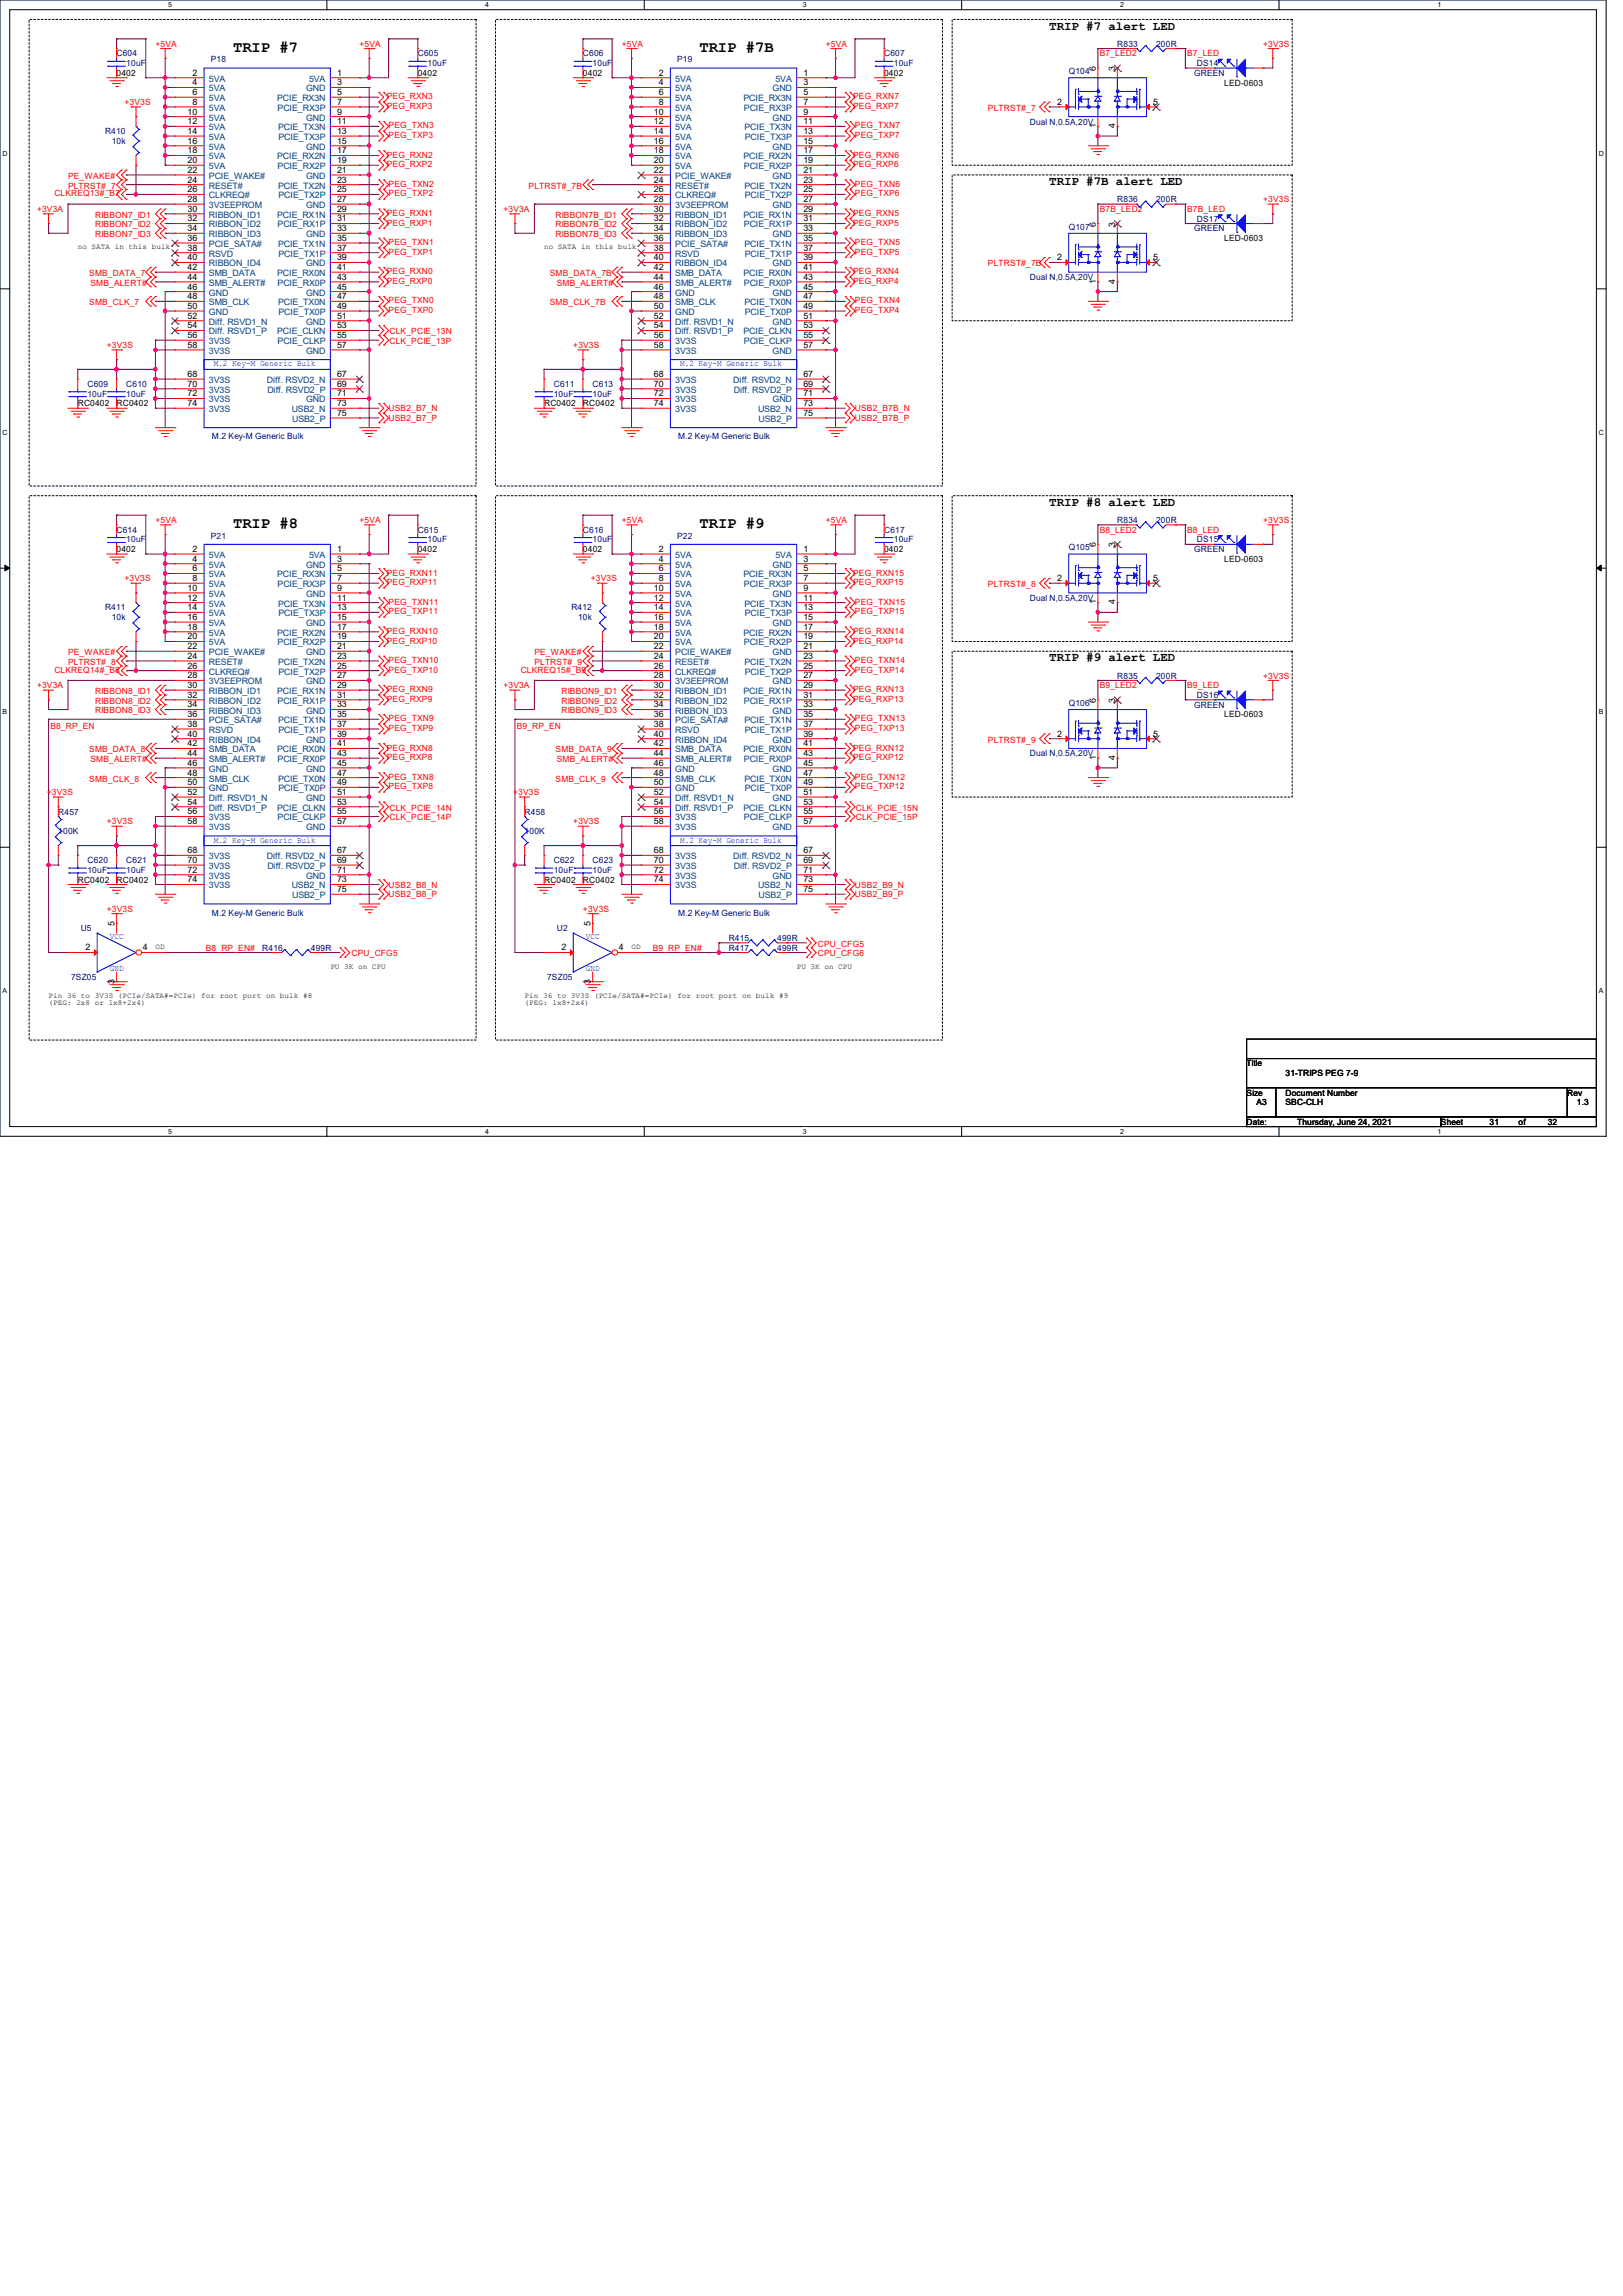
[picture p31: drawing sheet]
<svg xmlns="http://www.w3.org/2000/svg" width="297mm" height="420mm" viewBox="0 0 297 420" stroke-linecap="round" stroke-linejoin="round" font-family="sans-serif">
<defs><g id="words">
<g font-size="2.8">
<text x="42.7" y="9.5">TRIP #7</text>
<text x="128" y="9.5">TRIP #7B</text>
<text x="42.7" y="96.6">TRIP #8</text>
<text x="128" y="96.6">TRIP #9</text>
</g>
<g font-size="2.3">
<text x="192" y="5.4">TRIP #7 alert LED</text>
<text x="192" y="33.9">TRIP #7B alert LED</text>
<text x="192" y="92.5">TRIP #8 alert LED</text>
<text x="192" y="121">TRIP #9 alert LED</text>
</g>
<g font-size="1.6" fill="#000080">
<text x="21.3" y="10.3">C604</text>
<text x="38.6" y="11.4">P18</text>
<text x="76.5" y="10.3">C605</text>
<text x="106.7" y="10.3">C606</text>
<text x="123.9" y="11.4">P19</text>
<text x="161.8" y="10.3">C607</text>
<text x="204.5" y="8.6">R833</text>
<text x="211.6" y="8.6">200R</text>
<text x="23.1" y="12.1">10uF</text>
<text x="78.2" y="12.1">10uF</text>
<text x="108.5" y="12.1">10uF</text>
<text x="163.6" y="12.1">10uF</text>
<text x="195.6" y="13.5">Q104</text>
<text x="218.5" y="13.9">GREEN</text>
<text x="219" y="12.1">DS14</text>
<text x="188.5" y="22.8">Dual N,0.5A,20V</text>
<text x="19.2" y="24.6">R410</text>
<text x="20.4" y="26.3">10k</text>
<text x="195.6" y="42">Q107</text>
<text x="204.5" y="37">R836</text>
<text x="211.6" y="37">200R</text>
<text x="219" y="40.6">DS17</text>
<text x="218.5" y="42.3">GREEN</text>
<text x="188.5" y="51.2">Dual N,0.5A,20V</text>
<text x="16" y="70.8">C609</text>
<text x="23.1" y="70.8">C610</text>
<text x="101.3" y="70.8">C611</text>
<text x="108.5" y="70.8">C613</text>
<text x="16" y="72.6">10uF</text>
<text x="23.1" y="72.6">10uF</text>
<text x="101.3" y="72.6">10uF</text>
<text x="108.5" y="72.6">10uF</text>
<text x="38.8" y="80.4">M.2 Key-M Generic Bulk</text>
<text x="124.1" y="80.4">M.2 Key-M Generic Bulk</text>
<text x="204.5" y="95.7">R834</text>
<text x="211.6" y="95.7">200R</text>
<text x="21.3" y="97.4">C614</text>
<text x="23.1" y="99.2">10uF</text>
<text x="38.6" y="98.5">P21</text>
<text x="76.5" y="97.4">C615</text>
<text x="78.2" y="99.2">10uF</text>
<text x="106.7" y="97.4">C616</text>
<text x="108.5" y="99.2">10uF</text>
<text x="123.9" y="98.5">P22</text>
<text x="161.8" y="97.4">C617</text>
<text x="163.6" y="99.2">10uF</text>
<text x="195.6" y="100.7">Q105</text>
<text x="218.5" y="101">GREEN</text>
<text x="219" y="99.2">DS15</text>
<text x="19.2" y="111.7">R411</text>
<text x="20.4" y="113.5">10k</text>
<text x="104.6" y="111.7">R412</text>
<text x="105.8" y="113.5">10k</text>
<text x="188.5" y="109.9">Dual N,0.5A,20V</text>
<text x="204.5" y="124.1">R835</text>
<text x="211.6" y="124.1">200R</text>
<text x="195.6" y="129.1">Q106</text>
<text x="218.5" y="129.5">GREEN</text>
<text x="219" y="127.7">DS16</text>
<text x="188.5" y="138.3">Dual N,0.5A,20V</text>
<text x="10.7" y="149">R457</text>
<text x="96" y="149">R458</text>
<text x="10.7" y="152.6">100K</text>
<text x="96" y="152.6">100K</text>
<text x="16" y="157.9">C620</text>
<text x="16" y="159.7">10uF</text>
<text x="23.1" y="157.9">C621</text>
<text x="23.1" y="159.7">10uF</text>
<text x="101.3" y="157.9">C622</text>
<text x="101.3" y="159.7">10uF</text>
<text x="108.5" y="157.9">C623</text>
<text x="108.5" y="159.7">10uF</text>
<text x="38.8" y="167.5">M.2 Key-M Generic Bulk</text>
<text x="124.1" y="167.5">M.2 Key-M Generic Bulk</text>
<text x="14.8" y="170.3">U5</text>
<text x="48" y="173.9">R416</text>
<text x="56.9" y="173.9">499R</text>
<text x="101.9" y="170.3">U2</text>
<text x="133.3" y="172.1">R415</text>
<text x="133.3" y="173.9">R417</text>
<text x="142.2" y="172.1">499R</text>
<text x="142.2" y="173.9">499R</text>
<text x="13" y="179.2">7SZ05</text>
<text x="100.1" y="179.2">7SZ05</text>
</g>
<g font-size="1.6" fill="#f00">
<text x="28.4" y="8.6">+5VA</text>
<text x="65.8" y="8.6">+5VA</text>
<text x="113.8" y="8.6">+5VA</text>
<text x="151.1" y="8.6">+5VA</text>
<text x="201.3" y="10.3">B7_LED2</text>
<text x="217.3" y="10.3">B7_LED</text>
<text x="231.1" y="8.6">+3V3S</text>
<text x="22.8" y="19.2">+3V3S</text>
<text x="70.8" y="19.9">PEG_RXP3</text>
<text x="70.8" y="18.2">PEG_RXN3</text>
<text x="71.1" y="23.5">PEG_TXN3</text>
<text x="156.1" y="19.9">PEG_RXP7</text>
<text x="156.1" y="18.2">PEG_RXN7</text>
<text x="156.5" y="23.5">PEG_TXN7</text>
<text x="180.8" y="20.3">PLTRST#_7</text>
<text x="70.8" y="28.8">PEG_RXN2</text>
<text x="71.1" y="25.3">PEG_TXP3</text>
<text x="156.1" y="28.8">PEG_RXN6</text>
<text x="156.5" y="25.3">PEG_TXP7</text>
<text x="9.9" y="35.9">CLKREQ13#_B7</text>
<text x="12.4" y="32.7">PE_WAKE#</text>
<text x="12.4" y="34.5">PLTRST#_7</text>
<text x="70.8" y="30.6">PEG_RXP2</text>
<text x="71.1" y="35.9">PEG_TXP2</text>
<text x="71.1" y="34.2">PEG_TXN2</text>
<text x="96.7" y="34.5">PLTRST#_7B</text>
<text x="156.1" y="30.6">PEG_RXP6</text>
<text x="156.5" y="35.9">PEG_TXP6</text>
<text x="156.5" y="34.2">PEG_TXN6</text>
<text x="6.8" y="38.8">+3V3A</text>
<text x="17.4" y="39.8">RIBBON7_ID1</text>
<text x="17.4" y="41.6">RIBBON7_ID2</text>
<text x="70.8" y="41.3">PEG_RXP1</text>
<text x="70.8" y="39.5">PEG_RXN1</text>
<text x="92.1" y="38.8">+3V3A</text>
<text x="101.7" y="39.8">RIBBON7B_ID1</text>
<text x="101.7" y="41.6">RIBBON7B_ID2</text>
<text x="156.1" y="41.3">PEG_RXP5</text>
<text x="156.1" y="39.5">PEG_RXN5</text>
<text x="201.3" y="38.8">B7B_LED2</text>
<text x="217.3" y="38.8">B7B_LED</text>
<text x="231.1" y="37">+3V3S</text>
<text x="17.4" y="43.4">RIBBON7_ID3</text>
<text x="71.1" y="46.6">PEG_TXP1</text>
<text x="71.1" y="44.8">PEG_TXN1</text>
<text x="101.7" y="43.4">RIBBON7B_ID3</text>
<text x="156.5" y="46.6">PEG_TXP5</text>
<text x="156.5" y="44.8">PEG_TXN5</text>
<text x="16.3" y="50.5">SMB_DATA_7</text>
<text x="16.6" y="52.3">SMB_ALERT#</text>
<text x="70.8" y="51.9">PEG_RXP0</text>
<text x="70.8" y="50.2">PEG_RXN0</text>
<text x="100.6" y="50.5">SMB_DATA_7B</text>
<text x="101.9" y="52.3">SMB_ALERT#</text>
<text x="156.1" y="51.9">PEG_RXP4</text>
<text x="156.1" y="50.2">PEG_RXN4</text>
<text x="180.8" y="48.7">PLTRST#_7B</text>
<text x="16.3" y="55.8">SMB_CLK_7</text>
<text x="71.1" y="57.3">PEG_TXP0</text>
<text x="71.1" y="55.5">PEG_TXN0</text>
<text x="100.6" y="55.8">SMB_CLK_7B</text>
<text x="156.5" y="57.3">PEG_TXP4</text>
<text x="156.5" y="55.5">PEG_TXN4</text>
<text x="19.6" y="63.7">+3V3S</text>
<text x="71.3" y="61.2">CLK_PCIE_13N</text>
<text x="71.3" y="62.9">CLK_PCIE_13P</text>
<text x="104.9" y="63.7">+3V3S</text>
<text x="71.1" y="77">USB2_B7_P</text>
<text x="71.1" y="75.2">USB2_B7_N</text>
<text x="156.5" y="77">USB2_B7B_P</text>
<text x="156.5" y="75.2">USB2_B7B_N</text>
<text x="28.4" y="95.7">+5VA</text>
<text x="65.8" y="95.7">+5VA</text>
<text x="113.8" y="95.7">+5VA</text>
<text x="151.1" y="95.7">+5VA</text>
<text x="231.1" y="95.7">+3V3S</text>
<text x="201.3" y="97.4">B8_LED2</text>
<text x="217.3" y="97.4">B8_LED</text>
<text x="22.8" y="106.3">+3V3S</text>
<text x="70.8" y="107.1">PEG_RXP11</text>
<text x="70.8" y="105.3">PEG_RXN11</text>
<text x="108.1" y="106.3">+3V3S</text>
<text x="156.1" y="107.1">PEG_RXP15</text>
<text x="156.1" y="105.3">PEG_RXN15</text>
<text x="180.8" y="107.4">PLTRST#_8</text>
<text x="71.1" y="112.4">PEG_TXP11</text>
<text x="71.1" y="110.6">PEG_TXN11</text>
<text x="156.5" y="112.4">PEG_TXP15</text>
<text x="156.5" y="110.6">PEG_TXN15</text>
<text x="12.4" y="119.8">PE_WAKE#</text>
<text x="70.8" y="117.7">PEG_RXP10</text>
<text x="70.8" y="115.9">PEG_RXN10</text>
<text x="97.8" y="119.8">PE_WAKE#</text>
<text x="156.1" y="117.7">PEG_RXP14</text>
<text x="156.1" y="115.9">PEG_RXN14</text>
<text x="6.8" y="125.9">+3V3A</text>
<text x="9.9" y="123.1">CLKREQ14#_B8</text>
<text x="12.4" y="121.6">PLTRST#_8</text>
<text x="71.1" y="123.1">PEG_TXP10</text>
<text x="71.1" y="121.3">PEG_TXN10</text>
<text x="92.1" y="125.9">+3V3A</text>
<text x="95.3" y="123.1">CLKREQ15#_B9</text>
<text x="97.8" y="121.6">PLTRST#_9</text>
<text x="156.5" y="123.1">PEG_TXP14</text>
<text x="156.5" y="121.3">PEG_TXN14</text>
<text x="201.3" y="125.9">B9_LED2</text>
<text x="217.3" y="125.9">B9_LED</text>
<text x="231.1" y="124.1">+3V3S</text>
<text x="17.4" y="127">RIBBON8_ID1</text>
<text x="17.4" y="128.7">RIBBON8_ID2</text>
<text x="17.4" y="130.5">RIBBON8_ID3</text>
<text x="70.8" y="128.4">PEG_RXP9</text>
<text x="70.8" y="126.6">PEG_RXN9</text>
<text x="71.1" y="131.9">PEG_TXN9</text>
<text x="102.8" y="127">RIBBON9_ID1</text>
<text x="102.8" y="128.7">RIBBON9_ID2</text>
<text x="102.8" y="130.5">RIBBON9_ID3</text>
<text x="156.1" y="126.6">PEG_RXN13</text>
<text x="156.1" y="128.4">PEG_RXP13</text>
<text x="156.5" y="131.9">PEG_TXN13</text>
<text x="9.2" y="133.3">B8_RP_EN</text>
<text x="16.3" y="137.6">SMB_DATA_8</text>
<text x="70.8" y="137.3">PEG_RXN8</text>
<text x="71.1" y="133.7">PEG_TXP9</text>
<text x="94.6" y="133.3">B9_RP_EN</text>
<text x="101.7" y="137.6">SMB_DATA_9</text>
<text x="156.1" y="137.3">PEG_RXN12</text>
<text x="156.5" y="133.7">PEG_TXP13</text>
<text x="180.8" y="135.8">PLTRST#_9</text>
<text x="16.3" y="143">SMB_CLK_8</text>
<text x="16.6" y="139.4">SMB_ALERT#</text>
<text x="70.8" y="139.1">PEG_RXP8</text>
<text x="71.1" y="142.6">PEG_TXN8</text>
<text x="101.7" y="143">SMB_CLK_9</text>
<text x="101.9" y="139.4">SMB_ALERT#</text>
<text x="156.1" y="139.1">PEG_RXP12</text>
<text x="156.5" y="142.6">PEG_TXN12</text>
<text x="8.6" y="145.5">+3V3S</text>
<text x="71.1" y="144.4">PEG_TXP8</text>
<text x="71.3" y="148.3">CLK_PCIE_14N</text>
<text x="93.9" y="145.5">+3V3S</text>
<text x="156.5" y="144.4">PEG_TXP12</text>
<text x="156.6" y="148.3">CLK_PCIE_15N</text>
<text x="19.6" y="150.8">+3V3S</text>
<text x="71.3" y="150.1">CLK_PCIE_14P</text>
<text x="104.9" y="150.8">+3V3S</text>
<text x="156.6" y="150.1">CLK_PCIE_15P</text>
<text x="19.6" y="166.8">+3V3S</text>
<text x="71.1" y="164.1">USB2_B8_P</text>
<text x="71.1" y="162.3">USB2_B8_N</text>
<text x="106.7" y="166.8">+3V3S</text>
<text x="156.5" y="164.1">USB2_B9_P</text>
<text x="156.5" y="162.3">USB2_B9_N</text>
<text x="37.7" y="173.9">B8_RP_EN#</text>
<text x="119.5" y="173.9">B9_RP_EN#</text>
<text x="149.7" y="173.2">CPU_CFG5</text>
<text x="64.3" y="175">CPU_CFG5</text>
<text x="149.7" y="175">CPU_CFG6</text>
</g>
<g font-size="1.6">
<text x="21.3" y="13.9">0402</text>
<text x="35.2" y="13.8">2</text>
<text x="35.2" y="15.6">4</text>
<text x="35.2" y="17.4">6</text>
<text x="61.7" y="13.8">1</text>
<text x="61.7" y="17.4">5</text>
<text x="61.7" y="15.6">3</text>
<text x="76.5" y="13.9">0402</text>
<text x="106.7" y="13.9">0402</text>
<text x="120.6" y="13.8">2</text>
<text x="120.6" y="15.6">4</text>
<text x="120.6" y="17.4">6</text>
<text x="147" y="13.8">1</text>
<text x="147" y="17.4">5</text>
<text x="147" y="15.6">3</text>
<text x="161.8" y="13.9">0402</text>
<text x="200.5" y="13" transform="rotate(-90 200.5 13)">6</text>
<text x="204.1" y="13" transform="rotate(-90 204.1 13)">3</text>
<text x="224" y="15.7">LED-0603</text>
<text x="34.3" y="21">10</text>
<text x="34.3" y="22.7">12</text>
<text x="35.2" y="19.2">8</text>
<text x="61.7" y="19.2">7</text>
<text x="61.7" y="21">9</text>
<text x="61.7" y="22.7">11</text>
<text x="119.7" y="21">10</text>
<text x="119.7" y="22.7">12</text>
<text x="120.6" y="19.2">8</text>
<text x="147" y="19.2">7</text>
<text x="147" y="21">9</text>
<text x="147" y="22.7">11</text>
<text x="193.5" y="19.2">2</text>
<text x="200.5" y="23.5" transform="rotate(-90 200.5 23.5)">1</text>
<text x="204.1" y="23.5" transform="rotate(-90 204.1 23.5)">4</text>
<text x="211" y="19.2">5</text>
<text x="34.3" y="24.5">14</text>
<text x="34.3" y="26.3">16</text>
<text x="34.3" y="28.1">18</text>
<text x="34.3" y="29.8">20</text>
<text x="61.7" y="26.3">15</text>
<text x="61.7" y="24.5">13</text>
<text x="61.7" y="28.1">17</text>
<text x="61.7" y="29.8">19</text>
<text x="119.7" y="24.5">14</text>
<text x="119.7" y="26.3">16</text>
<text x="119.7" y="28.1">18</text>
<text x="119.7" y="29.8">20</text>
<text x="147" y="26.3">15</text>
<text x="147" y="24.5">13</text>
<text x="147" y="28.1">17</text>
<text x="147" y="29.8">19</text>
<text x="34.3" y="31.6">22</text>
<text x="34.3" y="33.4">24</text>
<text x="34.3" y="35.2">26</text>
<text x="61.7" y="31.6">21</text>
<text x="61.7" y="33.4">23</text>
<text x="61.7" y="35.2">25</text>
<text x="119.7" y="31.6">22</text>
<text x="119.7" y="33.4">24</text>
<text x="119.7" y="35.2">26</text>
<text x="147" y="31.6">21</text>
<text x="147" y="33.4">23</text>
<text x="147" y="35.2">25</text>
<text x="34.3" y="37">28</text>
<text x="34.3" y="38.7">30</text>
<text x="34.3" y="40.5">32</text>
<text x="61.7" y="37">27</text>
<text x="61.7" y="38.7">29</text>
<text x="61.7" y="40.5">31</text>
<text x="119.7" y="37">28</text>
<text x="119.7" y="38.7">30</text>
<text x="119.7" y="40.5">32</text>
<text x="147" y="37">27</text>
<text x="147" y="38.7">29</text>
<text x="147" y="40.5">31</text>
<text x="200.5" y="41.4" transform="rotate(-90 200.5 41.4)">6</text>
<text x="204.1" y="41.4" transform="rotate(-90 204.1 41.4)">3</text>
<text x="34.3" y="42.3">34</text>
<text x="34.3" y="44.1">36</text>
<text x="34.3" y="45.8">38</text>
<text x="34.3" y="47.6">40</text>
<text x="61.7" y="42.3">33</text>
<text x="61.7" y="44.1">35</text>
<text x="61.7" y="45.8">37</text>
<text x="61.7" y="47.6">39</text>
<text x="119.7" y="42.3">34</text>
<text x="119.7" y="44.1">36</text>
<text x="119.7" y="45.8">38</text>
<text x="119.7" y="47.6">40</text>
<text x="147" y="42.3">33</text>
<text x="147" y="44.1">35</text>
<text x="147" y="45.8">37</text>
<text x="147" y="47.6">39</text>
<text x="193.5" y="47.6">2</text>
<text x="211" y="47.6">5</text>
<text x="224" y="44.1">LED-0603</text>
<text x="34.3" y="49.4">42</text>
<text x="34.3" y="51.2">44</text>
<text x="34.3" y="53">46</text>
<text x="61.7" y="49.4">41</text>
<text x="61.7" y="51.2">43</text>
<text x="61.7" y="53">45</text>
<text x="119.7" y="49.4">42</text>
<text x="119.7" y="51.2">44</text>
<text x="119.7" y="53">46</text>
<text x="147" y="49.4">41</text>
<text x="147" y="51.2">43</text>
<text x="147" y="53">45</text>
<text x="200.5" y="51.9" transform="rotate(-90 200.5 51.9)">1</text>
<text x="204.1" y="51.9" transform="rotate(-90 204.1 51.9)">4</text>
<text x="34.3" y="54.7">48</text>
<text x="34.3" y="56.5">50</text>
<text x="34.3" y="58.3">52</text>
<text x="61.7" y="54.7">47</text>
<text x="61.7" y="56.5">49</text>
<text x="61.7" y="58.3">51</text>
<text x="119.7" y="54.7">48</text>
<text x="119.7" y="56.5">50</text>
<text x="119.7" y="58.3">52</text>
<text x="147" y="54.7">47</text>
<text x="147" y="56.5">49</text>
<text x="147" y="58.3">51</text>
<text x="34.3" y="60.1">54</text>
<text x="34.3" y="61.8">56</text>
<text x="34.3" y="63.6">58</text>
<text x="61.7" y="60.1">53</text>
<text x="61.7" y="61.8">55</text>
<text x="61.7" y="63.6">57</text>
<text x="119.7" y="60.1">54</text>
<text x="119.7" y="61.8">56</text>
<text x="119.7" y="63.6">58</text>
<text x="147" y="60.1">53</text>
<text x="147" y="61.8">55</text>
<text x="147" y="63.6">57</text>
<text x="34.3" y="69">68</text>
<text x="34.3" y="70.7">70</text>
<text x="61.7" y="69">67</text>
<text x="61.7" y="70.7">69</text>
<text x="119.7" y="69">68</text>
<text x="119.7" y="70.7">70</text>
<text x="147" y="69">67</text>
<text x="147" y="70.7">69</text>
<text x="14.2" y="74.3">RC0402</text>
<text x="21.3" y="74.3">RC0402</text>
<text x="34.3" y="72.5">72</text>
<text x="34.3" y="74.3">74</text>
<text x="61.7" y="72.5">71</text>
<text x="61.7" y="74.3">73</text>
<text x="61.7" y="76.1">75</text>
<text x="99.6" y="74.3">RC0402</text>
<text x="106.7" y="74.3">RC0402</text>
<text x="119.7" y="72.5">72</text>
<text x="119.7" y="74.3">74</text>
<text x="147" y="72.5">71</text>
<text x="147" y="74.3">73</text>
<text x="147" y="76.1">75</text>
<text x="21.3" y="101">0402</text>
<text x="35.2" y="101">2</text>
<text x="61.7" y="101">1</text>
<text x="76.5" y="101">0402</text>
<text x="106.7" y="101">0402</text>
<text x="120.6" y="101">2</text>
<text x="147" y="101">1</text>
<text x="161.8" y="101">0402</text>
<text x="200.5" y="100.1" transform="rotate(-90 200.5 100.1)">6</text>
<text x="204.1" y="100.1" transform="rotate(-90 204.1 100.1)">3</text>
<text x="35.2" y="102.7">4</text>
<text x="35.2" y="104.5">6</text>
<text x="35.2" y="106.3">8</text>
<text x="61.7" y="104.5">5</text>
<text x="61.7" y="106.3">7</text>
<text x="61.7" y="102.7">3</text>
<text x="120.6" y="102.7">4</text>
<text x="120.6" y="104.5">6</text>
<text x="120.6" y="106.3">8</text>
<text x="147" y="104.5">5</text>
<text x="147" y="106.3">7</text>
<text x="147" y="102.7">3</text>
<text x="193.5" y="106.3">2</text>
<text x="211" y="106.3">5</text>
<text x="224" y="102.8">LED-0603</text>
<text x="34.3" y="108.1">10</text>
<text x="34.3" y="109.9">12</text>
<text x="34.3" y="111.6">14</text>
<text x="34.3" y="113.4">16</text>
<text x="61.7" y="108.1">9</text>
<text x="61.7" y="113.4">15</text>
<text x="61.7" y="109.9">11</text>
<text x="61.7" y="111.6">13</text>
<text x="119.7" y="108.1">10</text>
<text x="119.7" y="109.9">12</text>
<text x="119.7" y="111.6">14</text>
<text x="119.7" y="113.4">16</text>
<text x="147" y="108.1">9</text>
<text x="147" y="113.4">15</text>
<text x="147" y="109.9">11</text>
<text x="147" y="111.6">13</text>
<text x="200.5" y="110.6" transform="rotate(-90 200.5 110.6)">1</text>
<text x="204.1" y="110.6" transform="rotate(-90 204.1 110.6)">4</text>
<text x="34.3" y="115.2">18</text>
<text x="34.3" y="117">20</text>
<text x="34.3" y="118.7">22</text>
<text x="61.7" y="115.2">17</text>
<text x="61.7" y="117">19</text>
<text x="61.7" y="118.7">21</text>
<text x="119.7" y="115.2">18</text>
<text x="119.7" y="117">20</text>
<text x="119.7" y="118.7">22</text>
<text x="147" y="115.2">17</text>
<text x="147" y="117">19</text>
<text x="147" y="118.7">21</text>
<text x="34.3" y="120.5">24</text>
<text x="34.3" y="124.1">28</text>
<text x="34.3" y="125.9">30</text>
<text x="34.3" y="122.3">26</text>
<text x="61.7" y="120.5">23</text>
<text x="61.7" y="122.3">25</text>
<text x="61.7" y="124.1">27</text>
<text x="61.7" y="125.9">29</text>
<text x="119.7" y="120.5">24</text>
<text x="119.7" y="124.1">28</text>
<text x="119.7" y="125.9">30</text>
<text x="119.7" y="122.3">26</text>
<text x="147" y="120.5">23</text>
<text x="147" y="122.3">25</text>
<text x="147" y="124.1">27</text>
<text x="147" y="125.9">29</text>
<text x="34.3" y="127.6">32</text>
<text x="34.3" y="129.4">34</text>
<text x="34.3" y="131.2">36</text>
<text x="61.7" y="127.6">31</text>
<text x="61.7" y="129.4">33</text>
<text x="61.7" y="131.2">35</text>
<text x="119.7" y="127.6">32</text>
<text x="119.7" y="129.4">34</text>
<text x="119.7" y="131.2">36</text>
<text x="147" y="127.6">31</text>
<text x="147" y="129.4">33</text>
<text x="147" y="131.2">35</text>
<text x="200.5" y="128.6" transform="rotate(-90 200.5 128.6)">6</text>
<text x="204.1" y="128.6" transform="rotate(-90 204.1 128.6)">3</text>
<text x="224" y="131.2">LED-0603</text>
<text x="34.3" y="133">38</text>
<text x="34.3" y="134.7">40</text>
<text x="34.3" y="136.5">42</text>
<text x="61.7" y="133">37</text>
<text x="61.7" y="134.7">39</text>
<text x="61.7" y="136.5">41</text>
<text x="119.7" y="133">38</text>
<text x="119.7" y="134.7">40</text>
<text x="119.7" y="136.5">42</text>
<text x="147" y="133">37</text>
<text x="147" y="134.7">39</text>
<text x="147" y="136.5">41</text>
<text x="193.5" y="134.7">2</text>
<text x="211" y="134.7">5</text>
<text x="34.3" y="138.3">44</text>
<text x="34.3" y="140.1">46</text>
<text x="34.3" y="141.9">48</text>
<text x="34.3" y="143.6">50</text>
<text x="61.7" y="138.3">43</text>
<text x="61.7" y="140.1">45</text>
<text x="61.7" y="141.9">47</text>
<text x="61.7" y="143.6">49</text>
<text x="119.7" y="138.3">44</text>
<text x="119.7" y="140.1">46</text>
<text x="119.7" y="141.9">48</text>
<text x="119.7" y="143.6">50</text>
<text x="147" y="138.3">43</text>
<text x="147" y="140.1">45</text>
<text x="147" y="141.9">47</text>
<text x="147" y="143.6">49</text>
<text x="200.5" y="139" transform="rotate(-90 200.5 139)">1</text>
<text x="204.1" y="139" transform="rotate(-90 204.1 139)">4</text>
<text x="34.3" y="145.4">52</text>
<text x="34.3" y="147.2">54</text>
<text x="34.3" y="149">56</text>
<text x="61.7" y="145.4">51</text>
<text x="61.7" y="147.2">53</text>
<text x="61.7" y="149">55</text>
<text x="119.7" y="145.4">52</text>
<text x="119.7" y="147.2">54</text>
<text x="119.7" y="149">56</text>
<text x="147" y="145.4">51</text>
<text x="147" y="147.2">53</text>
<text x="147" y="149">55</text>
<text x="34.3" y="150.8">58</text>
<text x="61.7" y="150.8">57</text>
<text x="119.7" y="150.8">58</text>
<text x="147" y="150.8">57</text>
<text x="14.2" y="161.5">RC0402</text>
<text x="21.3" y="161.5">RC0402</text>
<text x="34.3" y="156.1">68</text>
<text x="34.3" y="157.9">70</text>
<text x="34.3" y="159.6">72</text>
<text x="34.3" y="161.4">74</text>
<text x="61.7" y="156.1">67</text>
<text x="61.7" y="157.9">69</text>
<text x="61.7" y="159.6">71</text>
<text x="61.7" y="161.4">73</text>
<text x="99.6" y="161.5">RC0402</text>
<text x="106.7" y="161.5">RC0402</text>
<text x="119.7" y="156.1">68</text>
<text x="119.7" y="157.9">70</text>
<text x="119.7" y="159.6">72</text>
<text x="119.7" y="161.4">74</text>
<text x="147" y="156.1">67</text>
<text x="147" y="157.9">69</text>
<text x="147" y="159.6">71</text>
<text x="147" y="161.4">73</text>
<text x="61.7" y="163.2">75</text>
<text x="147" y="163.2">75</text>
<text x="15.7" y="173.9">2</text>
<text x="21" y="169.5" transform="rotate(-90 21 169.5)">5</text>
<text x="26.1" y="173.9">4</text>
<text x="102.8" y="173.9">2</text>
<text x="108.1" y="169.5" transform="rotate(-90 108.1 169.5)">5</text>
<text x="113.2" y="173.9">4</text>
<text x="21" y="179.9" transform="rotate(-90 21 179.9)">3</text>
<text x="108.1" y="179.9" transform="rotate(-90 108.1 179.9)">3</text>
<text x="228.1" y="195.1">Title</text>
<text x="235.2" y="196.8">31-TRIPS PEG 7-9</text>
<text x="228.1" y="200.4">Size</text>
<text x="229.9" y="202.2">A3</text>
<text x="235.2" y="200.4">Document Number</text>
<text x="235.2" y="202.2">SBC-CLH</text>
<text x="286.8" y="200.4">Rev</text>
<text x="288.6" y="202.2">1.3</text>
<text x="228.1" y="205.7">Date:</text>
<text x="237.4" y="205.7">Thursday, June 24, 2021</text>
<text x="263.7" y="205.7">Sheet</text>
<text x="272.6" y="205.7">31</text>
<text x="277.9" y="205.7">of</text>
<text x="283.2" y="205.7">32</text>
</g>
<g font-size="1.6" fill="#004080">
<text x="38.2" y="14.9">5VA</text>
<text x="38.2" y="16.7">5VA</text>
<text x="56" y="16.7">GND</text>
<text x="56.6" y="14.9">5VA</text>
<text x="123.6" y="14.9">5VA</text>
<text x="123.6" y="16.7">5VA</text>
<text x="141.3" y="16.7">GND</text>
<text x="141.9" y="14.9">5VA</text>
<text x="38.2" y="18.5">5VA</text>
<text x="38.2" y="20.3">5VA</text>
<text x="38.2" y="22.1">5VA</text>
<text x="38.2" y="23.8">5VA</text>
<text x="50.7" y="18.5">PCIE_RX3N</text>
<text x="50.8" y="20.3">PCIE_RX3P</text>
<text x="50.9" y="23.8">PCIE_TX3N</text>
<text x="56" y="22.1">GND</text>
<text x="123.6" y="18.5">5VA</text>
<text x="123.6" y="20.3">5VA</text>
<text x="123.6" y="22.1">5VA</text>
<text x="123.6" y="23.8">5VA</text>
<text x="136.1" y="18.5">PCIE_RX3N</text>
<text x="136.1" y="20.3">PCIE_RX3P</text>
<text x="136.2" y="23.8">PCIE_TX3N</text>
<text x="141.3" y="22.1">GND</text>
<text x="38.2" y="25.6">5VA</text>
<text x="38.2" y="27.4">5VA</text>
<text x="38.2" y="29.2">5VA</text>
<text x="50.7" y="29.2">PCIE_RX2N</text>
<text x="51" y="25.6">PCIE_TX3P</text>
<text x="56" y="27.4">GND</text>
<text x="123.6" y="25.6">5VA</text>
<text x="123.6" y="27.4">5VA</text>
<text x="123.6" y="29.2">5VA</text>
<text x="136.1" y="29.2">PCIE_RX2N</text>
<text x="136.3" y="25.6">PCIE_TX3P</text>
<text x="141.3" y="27.4">GND</text>
<text x="38.2" y="30.9">5VA</text>
<text x="38.2" y="32.7">PCIE_WAKE#</text>
<text x="38.2" y="34.5">RESET#</text>
<text x="50.8" y="30.9">PCIE_RX2P</text>
<text x="50.9" y="34.5">PCIE_TX2N</text>
<text x="56" y="32.7">GND</text>
<text x="123.6" y="30.9">5VA</text>
<text x="123.6" y="32.7">PCIE_WAKE#</text>
<text x="123.6" y="34.5">RESET#</text>
<text x="136.1" y="30.9">PCIE_RX2P</text>
<text x="136.2" y="34.5">PCIE_TX2N</text>
<text x="141.3" y="32.7">GND</text>
<text x="38.2" y="38.1">3V3EEPROM</text>
<text x="38.2" y="39.8">RIBBON_ID1</text>
<text x="38.2" y="41.6">RIBBON_ID2</text>
<text x="38.2" y="36.3">CLKREQ#</text>
<text x="50.7" y="39.8">PCIE_RX1N</text>
<text x="50.8" y="41.6">PCIE_RX1P</text>
<text x="51" y="36.3">PCIE_TX2P</text>
<text x="56" y="38.1">GND</text>
<text x="123.6" y="38.1">3V3EEPROM</text>
<text x="123.6" y="39.8">RIBBON_ID1</text>
<text x="123.6" y="41.6">RIBBON_ID2</text>
<text x="123.6" y="36.3">CLKREQ#</text>
<text x="136.1" y="39.8">PCIE_RX1N</text>
<text x="136.1" y="41.6">PCIE_RX1P</text>
<text x="136.3" y="36.3">PCIE_TX2P</text>
<text x="141.3" y="38.1">GND</text>
<text x="38.2" y="43.4">RIBBON_ID3</text>
<text x="38.2" y="45.2">PCIE_SATA#</text>
<text x="38.2" y="46.9">RSVD</text>
<text x="50.9" y="45.2">PCIE_TX1N</text>
<text x="51" y="46.9">PCIE_TX1P</text>
<text x="56" y="43.4">GND</text>
<text x="123.6" y="43.4">RIBBON_ID3</text>
<text x="123.6" y="45.2">PCIE_SATA#</text>
<text x="123.6" y="46.9">RSVD</text>
<text x="136.2" y="45.2">PCIE_TX1N</text>
<text x="136.3" y="46.9">PCIE_TX1P</text>
<text x="141.3" y="43.4">GND</text>
<text x="38.2" y="48.7">RIBBON_ID4</text>
<text x="38.2" y="50.5">SMB_DATA</text>
<text x="38.2" y="52.3">SMB_ALERT#</text>
<text x="50.7" y="50.5">PCIE_RX0N</text>
<text x="50.8" y="52.3">PCIE_RX0P</text>
<text x="56" y="48.7">GND</text>
<text x="123.6" y="48.7">RIBBON_ID4</text>
<text x="123.6" y="50.5">SMB_DATA</text>
<text x="123.6" y="52.3">SMB_ALERT#</text>
<text x="136.1" y="50.5">PCIE_RX0N</text>
<text x="136.1" y="52.3">PCIE_RX0P</text>
<text x="141.3" y="48.7">GND</text>
<text x="38.2" y="54.1">GND</text>
<text x="38.2" y="55.8">SMB_CLK</text>
<text x="38.2" y="57.6">GND</text>
<text x="38.2" y="59.4">Diff. RSVD1_N</text>
<text x="50.9" y="55.8">PCIE_TX0N</text>
<text x="51" y="57.6">PCIE_TX0P</text>
<text x="56" y="54.1">GND</text>
<text x="56" y="59.4">GND</text>
<text x="123.6" y="54.1">GND</text>
<text x="123.6" y="55.8">SMB_CLK</text>
<text x="123.6" y="57.6">GND</text>
<text x="123.6" y="59.4">Diff. RSVD1_N</text>
<text x="136.2" y="55.8">PCIE_TX0N</text>
<text x="136.3" y="57.6">PCIE_TX0P</text>
<text x="141.3" y="54.1">GND</text>
<text x="141.3" y="59.4">GND</text>
<text x="38.2" y="61.2">Diff. RSVD1_P</text>
<text x="38.2" y="63">3V3S</text>
<text x="38.2" y="64.7">3V3S</text>
<text x="50.7" y="61.2">PCIE_CLKN</text>
<text x="50.8" y="63">PCIE_CLKP</text>
<text x="56" y="64.7">GND</text>
<text x="123.6" y="61.2">Diff. RSVD1_P</text>
<text x="123.6" y="63">3V3S</text>
<text x="123.6" y="64.7">3V3S</text>
<text x="136.1" y="61.2">PCIE_CLKN</text>
<text x="136.1" y="63">PCIE_CLKP</text>
<text x="141.3" y="64.7">GND</text>
<text x="38.2" y="70.1">3V3S</text>
<text x="38.2" y="71.8">3V3S</text>
<text x="48.9" y="70.1">Diff. RSVD2_N</text>
<text x="48.9" y="71.8">Diff. RSVD2_P</text>
<text x="123.6" y="70.1">3V3S</text>
<text x="123.6" y="71.8">3V3S</text>
<text x="134.2" y="70.1">Diff. RSVD2_N</text>
<text x="134.3" y="71.8">Diff. RSVD2_P</text>
<text x="38.2" y="73.6">3V3S</text>
<text x="38.2" y="75.4">3V3S</text>
<text x="53.4" y="75.4">USB2_N</text>
<text x="53.5" y="77.2">USB2_P</text>
<text x="56" y="73.6">GND</text>
<text x="123.6" y="73.6">3V3S</text>
<text x="123.6" y="75.4">3V3S</text>
<text x="138.7" y="75.4">USB2_N</text>
<text x="138.8" y="77.2">USB2_P</text>
<text x="141.3" y="73.6">GND</text>
<text x="38.2" y="102.1">5VA</text>
<text x="38.2" y="103.8">5VA</text>
<text x="38.2" y="105.6">5VA</text>
<text x="38.2" y="107.4">5VA</text>
<text x="50.7" y="105.6">PCIE_RX3N</text>
<text x="50.8" y="107.4">PCIE_RX3P</text>
<text x="56" y="103.8">GND</text>
<text x="56.6" y="102.1">5VA</text>
<text x="123.6" y="102.1">5VA</text>
<text x="123.6" y="103.8">5VA</text>
<text x="123.6" y="105.6">5VA</text>
<text x="123.6" y="107.4">5VA</text>
<text x="136.1" y="105.6">PCIE_RX3N</text>
<text x="136.1" y="107.4">PCIE_RX3P</text>
<text x="141.3" y="103.8">GND</text>
<text x="141.9" y="102.1">5VA</text>
<text x="38.2" y="109.2">5VA</text>
<text x="38.2" y="111">5VA</text>
<text x="38.2" y="112.7">5VA</text>
<text x="50.9" y="111">PCIE_TX3N</text>
<text x="51" y="112.7">PCIE_TX3P</text>
<text x="56" y="109.2">GND</text>
<text x="123.6" y="109.2">5VA</text>
<text x="123.6" y="111">5VA</text>
<text x="123.6" y="112.7">5VA</text>
<text x="136.2" y="111">PCIE_TX3N</text>
<text x="136.3" y="112.7">PCIE_TX3P</text>
<text x="141.3" y="109.2">GND</text>
<text x="38.2" y="114.5">5VA</text>
<text x="38.2" y="116.3">5VA</text>
<text x="38.2" y="118.1">5VA</text>
<text x="38.2" y="119.8">PCIE_WAKE#</text>
<text x="50.7" y="116.3">PCIE_RX2N</text>
<text x="50.8" y="118.1">PCIE_RX2P</text>
<text x="56" y="114.5">GND</text>
<text x="56" y="119.8">GND</text>
<text x="123.6" y="114.5">5VA</text>
<text x="123.6" y="116.3">5VA</text>
<text x="123.6" y="118.1">5VA</text>
<text x="123.6" y="119.8">PCIE_WAKE#</text>
<text x="136.1" y="116.3">PCIE_RX2N</text>
<text x="136.1" y="118.1">PCIE_RX2P</text>
<text x="141.3" y="114.5">GND</text>
<text x="141.3" y="119.8">GND</text>
<text x="38.2" y="121.6">RESET#</text>
<text x="38.2" y="125.2">3V3EEPROM</text>
<text x="38.2" y="123.4">CLKREQ#</text>
<text x="50.9" y="121.6">PCIE_TX2N</text>
<text x="51" y="123.4">PCIE_TX2P</text>
<text x="56" y="125.2">GND</text>
<text x="123.6" y="121.6">RESET#</text>
<text x="123.6" y="125.2">3V3EEPROM</text>
<text x="123.6" y="123.4">CLKREQ#</text>
<text x="136.2" y="121.6">PCIE_TX2N</text>
<text x="136.3" y="123.4">PCIE_TX2P</text>
<text x="141.3" y="125.2">GND</text>
<text x="38.2" y="127">RIBBON_ID1</text>
<text x="38.2" y="128.7">RIBBON_ID2</text>
<text x="38.2" y="130.5">RIBBON_ID3</text>
<text x="50.7" y="127">PCIE_RX1N</text>
<text x="50.8" y="128.7">PCIE_RX1P</text>
<text x="56" y="130.5">GND</text>
<text x="123.6" y="127">RIBBON_ID1</text>
<text x="123.6" y="128.7">RIBBON_ID2</text>
<text x="123.6" y="130.5">RIBBON_ID3</text>
<text x="136.1" y="127">PCIE_RX1N</text>
<text x="136.1" y="128.7">PCIE_RX1P</text>
<text x="141.3" y="130.5">GND</text>
<text x="38.2" y="132.3">PCIE_SATA#</text>
<text x="38.2" y="134.1">RSVD</text>
<text x="38.2" y="135.8">RIBBON_ID4</text>
<text x="38.2" y="137.6">SMB_DATA</text>
<text x="50.7" y="137.6">PCIE_RX0N</text>
<text x="50.9" y="132.3">PCIE_TX1N</text>
<text x="51" y="134.1">PCIE_TX1P</text>
<text x="56" y="135.8">GND</text>
<text x="123.6" y="132.3">PCIE_SATA#</text>
<text x="123.6" y="134.1">RSVD</text>
<text x="123.6" y="135.8">RIBBON_ID4</text>
<text x="123.6" y="137.6">SMB_DATA</text>
<text x="136.1" y="137.6">PCIE_RX0N</text>
<text x="136.2" y="132.3">PCIE_TX1N</text>
<text x="136.3" y="134.1">PCIE_TX1P</text>
<text x="141.3" y="135.8">GND</text>
<text x="38.2" y="139.4">SMB_ALERT#</text>
<text x="38.2" y="141.2">GND</text>
<text x="38.2" y="143">SMB_CLK</text>
<text x="50.8" y="139.4">PCIE_RX0P</text>
<text x="50.9" y="143">PCIE_TX0N</text>
<text x="56" y="141.2">GND</text>
<text x="123.6" y="139.4">SMB_ALERT#</text>
<text x="123.6" y="141.2">GND</text>
<text x="123.6" y="143">SMB_CLK</text>
<text x="136.1" y="139.4">PCIE_RX0P</text>
<text x="136.2" y="143">PCIE_TX0N</text>
<text x="141.3" y="141.2">GND</text>
<text x="38.2" y="144.7">GND</text>
<text x="38.2" y="146.5">Diff. RSVD1_N</text>
<text x="38.2" y="148.3">Diff. RSVD1_P</text>
<text x="50.7" y="148.3">PCIE_CLKN</text>
<text x="51" y="144.7">PCIE_TX0P</text>
<text x="56" y="146.5">GND</text>
<text x="123.6" y="144.7">GND</text>
<text x="123.6" y="146.5">Diff. RSVD1_N</text>
<text x="123.6" y="148.3">Diff. RSVD1_P</text>
<text x="136.1" y="148.3">PCIE_CLKN</text>
<text x="136.3" y="144.7">PCIE_TX0P</text>
<text x="141.3" y="146.5">GND</text>
<text x="38.2" y="150.1">3V3S</text>
<text x="38.2" y="151.9">3V3S</text>
<text x="50.8" y="150.1">PCIE_CLKP</text>
<text x="56" y="151.9">GND</text>
<text x="123.6" y="150.1">3V3S</text>
<text x="123.6" y="151.9">3V3S</text>
<text x="136.1" y="150.1">PCIE_CLKP</text>
<text x="141.3" y="151.9">GND</text>
<text x="38.2" y="157.2">3V3S</text>
<text x="38.2" y="159">3V3S</text>
<text x="38.2" y="160.7">3V3S</text>
<text x="48.9" y="157.2">Diff. RSVD2_N</text>
<text x="48.9" y="159">Diff. RSVD2_P</text>
<text x="56" y="160.7">GND</text>
<text x="123.6" y="157.2">3V3S</text>
<text x="123.6" y="159">3V3S</text>
<text x="123.6" y="160.7">3V3S</text>
<text x="134.2" y="157.2">Diff. RSVD2_N</text>
<text x="134.3" y="159">Diff. RSVD2_P</text>
<text x="141.3" y="160.7">GND</text>
<text x="38.2" y="162.5">3V3S</text>
<text x="53.4" y="162.5">USB2_N</text>
<text x="53.5" y="164.3">USB2_P</text>
<text x="123.6" y="162.5">3V3S</text>
<text x="138.7" y="162.5">USB2_N</text>
<text x="138.8" y="164.3">USB2_P</text>
</g>
<g font-size="1.6" fill="#00f">
<text x="39.1" y="67">M.2 Key-M Generic Bulk</text>
<text x="124.5" y="67">M.2 Key-M Generic Bulk</text>
<text x="39.1" y="154.1">M.2 Key-M Generic Bulk</text>
<text x="124.5" y="154.1">M.2 Key-M Generic Bulk</text>
<text x="20.1" y="171.7">VCC</text>
<text x="107.2" y="171.7">VCC</text>
<text x="20.1" y="177.6">GND</text>
<text x="107.2" y="177.6">GND</text>
</g>
<g font-size="1.4">
<text x="14.2" y="45.6">no SATA in this bulk</text>
<text x="99.6" y="45.6">no SATA in this bulk</text>
<text x="28.4" y="173.6">OD</text>
<text x="115.6" y="173.6">OD</text>
<text x="60.5" y="177.2">PU 3K on CPU</text>
<text x="145.8" y="177.2">PU 3K on CPU</text>
<text x="8.9" y="182.5">Pin 36 to 3V3S (PCIe/SATA#=PCIe) for root port on bulk #8</text>
<text x="8.9" y="183.9">(PEG: 2x8 or 1x8+2x4)</text>
<text x="96" y="182.5">Pin 36 to 3V3S (PCIe/SATA#=PCIe) for root port on bulk #9</text>
<text x="96" y="183.9">(PEG: 1x8+2x4)</text>
</g>
<g font-size="1.3">
<text x="30.8" y="1.3">5</text>
<text x="88.8" y="1.3">4</text>
<text x="146.9" y="1.3">3</text>
<text x="205" y="1.3">2</text>
<text x="263.1" y="1.3">1</text>
<text x=".5" y="28.4">D</text>
<text x="292.6" y="28.4">D</text>
<text x=".5" y="79.5">C</text>
<text x="292.6" y="79.5">C</text>
<text x=".5" y="130.6">B</text>
<text x="292.6" y="130.6">B</text>
<text x=".5" y="181.7">A</text>
<text x="292.6" y="181.7">A</text>
<text x="30.8" y="207.4">5</text>
<text x="88.8" y="207.4">4</text>
<text x="146.9" y="207.4">3</text>
<text x="205" y="207.4">2</text>
<text x="263.1" y="207.4">1</text>
</g>
</g></defs>
<path d="M0 0h293.9v207.9h-293.9zM1.8 1.8h290.3v204.3h-290.3z" fill="none" stroke="#000" stroke-width=".18"/>
<g fill="#fff">
<path d="M30.8 .2h.7v1.4h-.7z"/>
<path d="M30.8 206.2h.7v1.4h-.7z"/>
</g>
<path d="M59.8 0v1.8M59.8 206.1v1.8" fill="none" stroke="#000" stroke-width=".18"/>
<g fill="#fff">
<path d="M88.8 .2h.7v1.4h-.7z"/>
<path d="M88.8 206.2h.7v1.4h-.7z"/>
</g>
<path d="M117.9 0v1.8M117.9 206.1v1.8" fill="none" stroke="#000" stroke-width=".18"/>
<g fill="#fff">
<path d="M146.9 .2h.7v1.4h-.7z"/>
<path d="M146.9 206.2h.7v1.4h-.7z"/>
</g>
<path d="M176 0v1.8M176 206.1v1.8" fill="none" stroke="#000" stroke-width=".18"/>
<g fill="#fff">
<path d="M205 .2h.7v1.4h-.7z"/>
<path d="M205 206.2h.7v1.4h-.7z"/>
</g>
<path d="M234.1 0v1.8M234.1 206.1v1.8" fill="none" stroke="#000" stroke-width=".18"/>
<g fill="#fff">
<path d="M263.1 .2h.6v1.4h-.6z"/>
<path d="M263.1 206.2h.6v1.4h-.6z"/>
<path d="M.5 27.3h.9v1.4h-.9z"/>
<path d="M292.6 27.3h.9v1.4h-.9z"/>
<path d="M.5 78.4h.9v1.4h-.9z"/>
<path d="M292.6 78.4h.9v1.4h-.9z"/>
</g>
<path d="M0 52.8h1.8M292.1 52.8h1.8" fill="none" stroke="#000" stroke-width=".18"/>
<g fill="#fff">
<path d="M.5 129.5h.8v1.4h-.8z"/>
<path d="M292.6 129.5h.8v1.4h-.8z"/>
</g>
<path d="M0 103.9h1.8M292.1 103.9h1.8" fill="none" stroke="#000" stroke-width=".18"/>
<path d="M.9 103.4l.9 .5-.9 .5zM292.1 103.9l.9-.5v1z" fill="#000" stroke="#000" stroke-width=".18"/>
<g fill="#fff">
<path d="M.5 180.5h.8v1.4h-.8z"/>
<path d="M292.6 180.5h.8v1.4h-.8z"/>
</g>
<path d="M0 155h1.8M292.1 155h1.8M228.1 190.1h64v3.5h-64zM228.1 193.6h64v5.4h-64zM228.1 199h5.4v5.3h-5.4zM233.5 199h53.3v5.3h-53.3zM286.8 199h5.3v5.3h-5.3zM228.1 204.3h35.6v1.8h-35.6zM263.7 204.3h28.4v1.8h-28.4z" fill="none" stroke="#000" stroke-width=".18"/>
<path d="M5.3 3.6h81.8v85.3h-81.8zM90.7 3.6h81.8v85.3h-81.8zM174.2 3.6h62.3v26.6h-62.3zM174.2 32h62.3v26.7h-62.3zM5.3 90.7h81.8v99.5h-81.8zM90.7 90.7h81.8v99.5h-81.8zM174.2 90.7h62.3v26.6h-62.3zM174.2 119.1h62.3v26.7h-62.3z" fill="none" stroke="#000" stroke-width=".18" stroke-dasharray=".3"/>
<g fill="none" stroke="#800040" stroke-width=".18">
<path d="M21.3 7.1h.1M21.3 7.1h5.4M21.3 7.1v1.8M26.7 14.2h.1M26.7 7.1h.1M26.7 14.2h5.3M26.7 7.1v7.1M30.2 10.7h.1M30.2 14.2h.1M30.2 16h.1M30.2 19.6h.1M30.2 17.8h.1"/>
<path d="M30.2 10.7v19.5M30.2 16h1.8M30.2 17.8h1.8M30.2 19.6h1.8M65.8 16h.1M65.8 17.8h.1M65.8 19.6h.1M65.8 14.2h.1M65.8 16h1.8M65.8 17.8h3.5M65.8 19.6h3.5M67.6 10.7h.1"/>
<path d="M67.6 14.2h.1M67.6 16h.1M67.6 10.7v3.5M67.6 16v62.2M71.1 7.1h.1M71.1 7.1v7.1h-5.3M71.1 7.1h5.4M76.5 7.1h.1M76.5 7.1v1.8M106.7 7.1h.1M106.7 7.1h5.3M106.7 7.1v1.8"/>
<path d="M112 14.2h.1M112 7.1h.1M112 14.2h5.3M112 7.1v7.1M115.6 10.7h.1M115.6 14.2h.1M115.6 16h.1M115.6 19.6h.1M115.6 17.8h.1M115.6 16h1.7M115.6 17.8h1.7M115.6 19.6h1.7"/>
<path d="M115.6 10.7v19.5M151.1 16h.1M151.1 17.8h.1M151.1 19.6h.1M151.1 14.2h.1M151.1 16h1.8M151.1 17.8h3.6M151.1 19.6h3.6M152.9 10.7h.1M152.9 14.2h.1M152.9 16h.1M152.9 10.7v3.5"/>
<path d="M152.9 16v62.2M156.5 7.1h.1M156.5 7.1v7.1h-5.4M156.5 7.1h5.3M161.8 7.1h.1M161.8 7.1v1.8M192 19.6h.1M192 19.6h1.8M200.9 8.9h.1M200.9 8.9v3.5M200.9 8.9h5.3M215.1 8.9h.1"/>
<path d="M215.1 8.9h1.8M216.9 8.9h.1M216.9 12.4h.1M216.9 12.4h3.6M216.9 8.9v3.5M231.1 12.4h.1M232.9 10.7h.1M232.9 10.7v1.7h-1.8M12.4 37.3h.1M12.4 37.3h19.6M12.4 37.3v5.4h-3.5M23.1 33.8h.1"/>
<path d="M23.1 32h.1M23.1 35.6h.1M23.1 33.8h8.9M23.1 32h8.9M23.1 35.6h8.9M24.9 35.6h.1M24.9 30.2h.1M24.9 30.2v5.4M30.2 28.4h.1M30.2 24.9h.1M30.2 23.1h.1M30.2 21.3h.1"/>
<path d="M30.2 26.7h.1M30.2 30.2h.1M30.2 39.1h.1M30.2 28.4h1.8M30.2 26.7h1.8M30.2 24.9h1.8M30.2 30.2h1.8M30.2 21.3h1.8M30.2 23.1h1.8M30.2 39.1h1.8M65.8 21.3h.1M65.8 37.3h.1"/>
<path d="M65.8 32h.1M65.8 26.7h.1M65.8 23.1h.1M65.8 24.9h.1M65.8 28.4h.1M65.8 30.2h.1M65.8 33.8h.1M65.8 35.6h.1M65.8 39.1h.1M65.8 33.8h3.5M65.8 32h1.8M65.8 35.6h3.5"/>
<path d="M65.8 28.4h3.5M65.8 26.7h1.8M65.8 24.9h3.5M65.8 30.2h3.5M65.8 21.3h1.8M65.8 23.1h3.5M65.8 37.3h1.8M65.8 39.1h3.5M67.6 37.3h.1M67.6 26.7h.1M67.6 32h.1M67.6 21.3h.1"/>
<path d="M97.8 37.3h.1M97.8 37.3h19.5M97.8 37.3v5.4h-3.6M108.5 33.8h.1M108.5 33.8h8.8M115.6 28.4h.1M115.6 24.9h.1M115.6 23.1h.1M115.6 21.3h.1M115.6 26.7h.1M115.6 30.2h.1M115.6 39.1h.1"/>
<path d="M115.6 28.4h1.7M115.6 26.7h1.7M115.6 24.9h1.7M115.6 30.2h1.7M115.6 21.3h1.7M115.6 23.1h1.7M115.6 39.1h1.7M151.1 21.3h.1M151.1 37.3h.1M151.1 32h.1M151.1 26.7h.1M151.1 23.1h.1"/>
<path d="M151.1 24.9h.1M151.1 28.4h.1M151.1 30.2h.1M151.1 33.8h.1M151.1 35.6h.1M151.1 39.1h.1M151.1 33.8h3.6M151.1 32h1.8M151.1 35.6h3.6M151.1 28.4h3.6M151.1 26.7h1.8M151.1 24.9h3.6"/>
<path d="M151.1 30.2h3.6M151.1 21.3h1.8M151.1 23.1h3.6M151.1 37.3h1.8M151.1 39.1h3.6M152.9 37.3h.1M152.9 26.7h.1M152.9 21.3h.1M152.9 32h.1M200.9 24.9h.1M200.9 23.1h.1M200.9 37.3h.1"/>
<path d="M200.9 37.3h5.3M200.9 23.1v3.6M200.9 37.3v3.6M204.5 23.1h.1M204.5 23.1v1.8h-3.6M215.1 37.3h.1M215.1 37.3h1.8M216.9 37.3h.1M216.9 37.3v3.6M232.9 39.1h.1M232.9 39.1v1.8h-1.8M8.9 42.7h.1"/>
<path d="M8.9 40.9h.1M8.9 40.9v1.8M28.4 49.8h.1M28.4 55.1h.1M28.4 51.6h.1M28.4 49.8h3.6M28.4 55.1h3.6M28.4 51.6h3.6M30.2 53.3h.1M30.2 56.9h.1M30.2 40.9h.1M30.2 42.7h.1"/>
<path d="M30.2 53.3v24.9M30.2 53.3h1.8M30.2 56.9h1.8M30.2 42.7h1.8M30.2 40.9h1.8M65.8 42.7h.1M65.8 58.7h.1M65.8 53.3h.1M65.8 48h.1M65.8 40.9h.1M65.8 44.4h.1M65.8 46.2h.1"/>
<path d="M65.8 49.8h.1M65.8 51.6h.1M65.8 55.1h.1M65.8 56.9h.1M65.8 49.8h3.5M65.8 55.1h3.5M65.8 53.3h1.8M65.8 56.9h3.5M65.8 51.6h3.5M65.8 42.7h1.8M65.8 58.7h1.8M65.8 48h1.8"/>
<path d="M65.8 40.9h3.5M65.8 44.4h3.5M65.8 46.2h3.5M67.6 53.3h.1M67.6 58.7h.1M67.6 48h.1M67.6 42.7h.1M94.2 42.7h.1M94.2 40.9h.1M94.2 40.9v1.8M113.8 49.8h.1M113.8 55.1h.1"/>
<path d="M113.8 51.6h.1M113.8 49.8h3.5M113.8 55.1h3.5M113.8 51.6h3.5M115.6 53.3h.1M115.6 56.9h.1M115.6 40.9h.1M115.6 42.7h.1M115.6 53.3h1.7M115.6 56.9h1.7M115.6 42.7h1.7M115.6 40.9h1.7"/>
<path d="M115.6 53.3v24.9M151.1 42.7h.1M151.1 58.7h.1M151.1 53.3h.1M151.1 48h.1M151.1 40.9h.1M151.1 44.4h.1M151.1 46.2h.1M151.1 49.8h.1M151.1 51.6h.1M151.1 55.1h.1M151.1 56.9h.1"/>
<path d="M151.1 49.8h3.6M151.1 55.1h3.6M151.1 53.3h1.8M151.1 56.9h3.6M151.1 51.6h3.6M151.1 42.7h1.8M151.1 58.7h1.8M151.1 48h1.8M151.1 40.9h3.6M151.1 44.4h3.6M151.1 46.2h3.6M152.9 53.3h.1"/>
<path d="M152.9 58.7h.1M152.9 48h.1M152.9 42.7h.1M192 48h.1M192 48h1.8M200.9 53.3h.1M200.9 51.6h.1M200.9 51.6v3.5M204.5 51.6h.1M204.5 51.6v1.7h-3.6M216.9 40.9h.1M216.9 40.9h3.6"/>
<path d="M231.1 40.9h.1M14.2 67.6h.1M14.2 67.6h14.2M14.2 67.6v1.7M21.3 67.6h.1M21.3 65.8h.1M21.3 65.8v3.5M28.4 72.9h.1M28.4 69.3h.1M28.4 71.1h.1M28.4 62.2h.1M28.4 74.7h.1"/>
<path d="M28.4 64h.1M28.4 67.6h.1M28.4 74.7h3.6M28.4 62.2v12.5M28.4 72.9h3.6M28.4 69.3h3.6M28.4 71.1h3.6M28.4 64h3.6M28.4 62.2h3.6M65.8 74.7h.1M65.8 76.5h.1M65.8 72.9h.1"/>
<path d="M65.8 64h.1M65.8 60.5h.1M65.8 62.2h.1M65.8 74.7h3.5M65.8 76.5h3.5M65.8 72.9h1.8M65.8 64h1.8M65.8 62.2h3.5M65.8 60.5h3.5M67.6 64h.1M67.6 72.9h.1M99.6 67.6h.1"/>
<path d="M99.6 67.6h14.2M99.6 67.6v1.7M106.7 67.6h.1M106.7 65.8h.1M106.7 65.8v3.5M113.8 72.9h.1M113.8 69.3h.1M113.8 71.1h.1M113.8 62.2h.1M113.8 74.7h.1M113.8 64h.1M113.8 67.6h.1"/>
<path d="M113.8 74.7h3.5M113.8 72.9h3.5M113.8 69.3h3.5M113.8 71.1h3.5M113.8 64h3.5M113.8 62.2h3.5M113.8 62.2v12.5M151.1 74.7h.1M151.1 76.5h.1M151.1 72.9h.1M151.1 64h.1M151.1 74.7h3.6"/>
<path d="M151.1 76.5h3.6M151.1 72.9h1.8M151.1 64h1.8M152.9 64h.1M152.9 72.9h.1M21.3 94.2h.1M21.3 94.2v1.8M21.3 94.2h5.4M26.7 94.2h.1M26.7 94.2v7.1M30.2 97.8h.1M30.2 97.8v19.5"/>
<path d="M67.6 97.8h.1M67.6 97.8v3.5M71.1 94.2h.1M71.1 94.2v7.1h-5.3M71.1 94.2h5.4M76.5 94.2h.1M76.5 94.2v1.8M106.7 94.2h.1M106.7 94.2v1.8M106.7 94.2h5.3M112 94.2h.1M112 94.2v7.1"/>
<path d="M115.6 97.8h.1M115.6 97.8v19.5M152.9 97.8h.1M152.9 97.8v3.5M156.5 94.2h.1M156.5 94.2v7.1h-5.4M156.5 94.2h5.3M161.8 94.2h.1M161.8 94.2v1.8M200.9 96h.1M200.9 96v3.6M200.9 96h5.3"/>
<path d="M215.1 96h.1M215.1 96h1.8M216.9 96h.1M216.9 99.6h.1M216.9 96v3.6M216.9 99.6h3.6M231.1 99.6h.1M232.9 97.8h.1M232.9 97.8v1.8h-1.8M23.1 119.1h.1M23.1 119.1h8.9M24.9 117.3h.1"/>
<path d="M24.9 117.3v5.4M26.7 101.3h.1M26.7 101.3h5.3M30.2 101.3h.1M30.2 115.6h.1M30.2 103.1h.1M30.2 112h.1M30.2 106.7h.1M30.2 104.9h.1M30.2 110.2h.1M30.2 108.5h.1M30.2 113.8h.1"/>
<path d="M30.2 117.3h.1M30.2 115.6h1.8M30.2 103.1h1.8M30.2 104.9h1.8M30.2 113.8h1.8M30.2 112h1.8M30.2 106.7h1.8M30.2 117.3h1.8M30.2 108.5h1.8M30.2 110.2h1.8M65.8 108.5h.1M65.8 103.1h.1"/>
<path d="M65.8 119.1h.1M65.8 113.8h.1M65.8 104.9h.1M65.8 106.7h.1M65.8 110.2h.1M65.8 112h.1M65.8 115.6h.1M65.8 117.3h.1M65.8 101.3h.1M65.8 119.1h1.8M65.8 115.6h3.5M65.8 103.1h1.8"/>
<path d="M65.8 104.9h3.5M65.8 113.8h1.8M65.8 112h3.5M65.8 106.7h3.5M65.8 117.3h3.5M65.8 108.5h1.8M65.8 110.2h3.5M67.6 101.3h.1M67.6 103.1h.1M67.6 108.5h.1M67.6 113.8h.1M67.6 119.1h.1"/>
<path d="M67.6 103.1v62.3M108.5 119.1h.1M108.5 119.1h8.8M110.2 117.3h.1M110.2 117.3v5.4M112 101.3h.1M112 101.3h5.3M115.6 101.3h.1M115.6 115.6h.1M115.6 103.1h.1M115.6 112h.1M115.6 106.7h.1"/>
<path d="M115.6 104.9h.1M115.6 110.2h.1M115.6 108.5h.1M115.6 113.8h.1M115.6 117.3h.1M115.6 115.6h1.7M115.6 103.1h1.7M115.6 104.9h1.7M115.6 113.8h1.7M115.6 112h1.7M115.6 106.7h1.7M115.6 117.3h1.7"/>
<path d="M115.6 108.5h1.7M115.6 110.2h1.7M151.1 108.5h.1M151.1 103.1h.1M151.1 119.1h.1M151.1 113.8h.1M151.1 104.9h.1M151.1 106.7h.1M151.1 110.2h.1M151.1 112h.1M151.1 115.6h.1M151.1 117.3h.1"/>
<path d="M151.1 101.3h.1M151.1 119.1h1.8M151.1 115.6h3.6M151.1 103.1h1.8M151.1 104.9h3.6M151.1 113.8h1.8M151.1 112h3.6M151.1 106.7h3.6M151.1 117.3h3.6M151.1 108.5h1.8M151.1 110.2h3.6M152.9 101.3h.1"/>
<path d="M152.9 103.1h.1M152.9 108.5h.1M152.9 113.8h.1M152.9 119.1h.1M152.9 103.1v62.3M192 106.7h.1M192 106.7h1.8M200.9 112h.1M200.9 110.2h.1M200.9 110.2v3.6M204.5 110.2h.1M204.5 110.2v1.8h-3.6"/>
<path d="M8.9 129.8h.1M8.9 128h.1M8.9 131.6h.1M8.9 128v1.8M8.9 131.6v42.6M8.9 131.6h23.1M12.4 124.5h.1M12.4 124.5v5.3h-3.5M12.4 124.5h19.6M23.1 120.9h.1M23.1 122.7h.1M23.1 120.9h8.9"/>
<path d="M23.1 122.7h8.9M24.9 122.7h.1M28.4 136.9h.1M28.4 138.7h.1M28.4 136.9h3.6M28.4 138.7h3.6M30.2 126.2h.1M30.2 128h.1M30.2 129.8h.1M30.2 129.8h1.8M30.2 126.2h1.8M30.2 128h1.8"/>
<path d="M65.8 129.8h.1M65.8 124.5h.1M65.8 135.1h.1M65.8 120.9h.1M65.8 122.7h.1M65.8 126.2h.1M65.8 128h.1M65.8 131.6h.1M65.8 133.3h.1M65.8 136.9h.1M65.8 138.7h.1M65.8 120.9h3.5"/>
<path d="M65.8 122.7h3.5M65.8 136.9h3.5M65.8 138.7h3.5M65.8 124.5h1.8M65.8 129.8h1.8M65.8 135.1h1.8M65.8 126.2h3.5M65.8 128h3.5M65.8 131.6h3.5M65.8 133.3h3.5M67.6 124.5h.1M67.6 135.1h.1"/>
<path d="M67.6 129.8h.1M94.2 129.8h.1M94.2 128h.1M94.2 131.6h.1M94.2 128v1.8M94.2 131.6v42.6M94.2 131.6h23.1M97.8 124.5h.1M97.8 124.5v5.3h-3.6M97.8 124.5h19.5M108.5 120.9h.1M108.5 122.7h.1"/>
<path d="M108.5 120.9h8.8M108.5 122.7h8.8M110.2 122.7h.1M113.8 136.9h.1M113.8 138.7h.1M113.8 136.9h3.5M113.8 138.7h3.5M115.6 126.2h.1M115.6 128h.1M115.6 129.8h.1M115.6 129.8h1.7M115.6 126.2h1.7"/>
<path d="M115.6 128h1.7M151.1 129.8h.1M151.1 124.5h.1M151.1 135.1h.1M151.1 120.9h.1M151.1 122.7h.1M151.1 126.2h.1M151.1 128h.1M151.1 131.6h.1M151.1 133.3h.1M151.1 136.9h.1M151.1 138.7h.1"/>
<path d="M151.1 120.9h3.6M151.1 122.7h3.6M151.1 136.9h3.6M151.1 138.7h3.6M151.1 124.5h1.8M151.1 129.8h1.8M151.1 135.1h1.8M151.1 126.2h3.6M151.1 128h3.6M151.1 131.6h3.6M151.1 133.3h3.6M152.9 124.5h.1"/>
<path d="M152.9 135.1h.1M152.9 129.8h.1M192 135.1h.1M192 135.1h1.8M200.9 124.5h.1M200.9 138.7h.1M200.9 124.5h5.3M200.9 124.5v3.5M200.9 138.7v3.5M204.5 138.7h.1M204.5 138.7v1.8h-3.6M215.1 124.5h.1"/>
<path d="M215.1 124.5h1.8M216.9 124.5h.1M216.9 128h.1M216.9 128h3.6M216.9 124.5v3.5M231.1 128h.1M232.9 126.2h.1M232.9 126.2v1.8h-1.8M8.9 158.2h.1M8.9 158.2h1.8M10.7 158.2h.1M10.7 156.5v1.7"/>
<path d="M14.2 154.7h.1M14.2 154.7h14.2M14.2 154.7v1.8M21.3 154.7h.1M21.3 152.9h.1M21.3 152.9v3.6M28.4 142.2h.1M28.4 156.5h.1M28.4 158.2h.1M28.4 149.4h.1M28.4 151.1h.1M28.4 154.7h.1"/>
<path d="M28.4 149.4v12.4M28.4 142.2h3.6M28.4 156.5h3.6M28.4 158.2h3.6M28.4 151.1h3.6M28.4 149.4h3.6M30.2 140.5h.1M30.2 144h.1M30.2 140.5v23.1M30.2 140.5h1.8M30.2 144h1.8M65.8 151.1h.1"/>
<path d="M65.8 145.8h.1M65.8 140.5h.1M65.8 142.2h.1M65.8 144h.1M65.8 147.6h.1M65.8 149.4h.1M65.8 142.2h3.5M65.8 140.5h1.8M65.8 144h3.5M65.8 151.1h1.8M65.8 149.4h3.5M65.8 145.8h1.8"/>
<path d="M65.8 147.6h3.5M67.6 140.5h.1M67.6 145.8h.1M67.6 151.1h.1M94.2 158.2h.1M94.2 158.2h1.8M96 158.2h.1M96 156.5v1.7M99.6 154.7h.1M99.6 154.7h14.2M99.6 154.7v1.8M106.7 154.7h.1"/>
<path d="M106.7 152.9h.1M106.7 152.9v3.6M113.8 142.2h.1M113.8 156.5h.1M113.8 158.2h.1M113.8 149.4h.1M113.8 151.1h.1M113.8 154.7h.1M113.8 149.4v12.4M113.8 142.2h3.5M113.8 156.5h3.5M113.8 158.2h3.5"/>
<path d="M113.8 151.1h3.5M113.8 149.4h3.5M115.6 140.5h.1M115.6 144h.1M115.6 140.5v23.1M115.6 140.5h1.7M115.6 144h1.7M151.1 151.1h.1M151.1 145.8h.1M151.1 140.5h.1M151.1 142.2h.1M151.1 144h.1"/>
<path d="M151.1 147.6h.1M151.1 149.4h.1M151.1 142.2h3.6M151.1 140.5h1.8M151.1 144h3.6M151.1 151.1h1.8M151.1 149.4h3.6M151.1 145.8h1.8M151.1 147.6h3.6M152.9 140.5h.1M152.9 145.8h.1M152.9 151.1h.1"/>
<path d="M200.9 140.5h.1M8.9 174.2h.1M8.9 174.2h3.5M28.4 160h.1M28.4 161.8h.1M28.4 161.8h3.6M28.4 160h3.6M30.2 174.2h.1M30.2 174.2h19.6M58.7 174.2h.1M58.7 174.2h3.5M65.8 161.8h.1"/>
<path d="M65.8 163.6h.1M65.8 160h.1M65.8 161.8h3.5M65.8 163.6h3.5M65.8 160h1.8M67.6 160h.1M94.2 174.2h.1M94.2 174.2h5.4M113.8 160h.1M113.8 161.8h.1M113.8 161.8h3.5M113.8 160h3.5"/>
<path d="M117.3 174.2h.1M117.3 174.2h17.8M131.6 174.2h.1M131.6 172.5h.1M131.6 172.5h3.5M131.6 172.5v1.7M144 172.5h.1M144 174.2h.1M144 174.2h3.6M144 172.5h3.6M151.1 161.8h.1M151.1 163.6h.1"/>
<path d="M151.1 160h.1M151.1 161.8h3.6M151.1 163.6h3.6M151.1 160h1.8M152.9 160h.1"/>
</g>
<g fill="#f0f" stroke="#f0f" stroke-width=".18">
<circle cx="24.9" cy="35.5" r=".33"/>
<circle cx="30.2" cy="28.4" r=".33"/>
<circle cx="30.2" cy="16" r=".33"/>
<circle cx="30.2" cy="24.9" r=".33"/>
<circle cx="30.2" cy="14.2" r=".33"/>
<circle cx="30.2" cy="19.5" r=".33"/>
<circle cx="30.2" cy="17.8" r=".33"/>
<circle cx="30.2" cy="23.1" r=".33"/>
<circle cx="30.2" cy="21.3" r=".33"/>
<circle cx="30.2" cy="26.6" r=".33"/>
<circle cx="67.5" cy="14.2" r=".33"/>
<circle cx="30.2" cy="56.9" r=".33"/>
<circle cx="21.3" cy="67.5" r=".33"/>
<circle cx="28.4" cy="72.9" r=".33"/>
<circle cx="28.4" cy="69.3" r=".33"/>
<circle cx="28.4" cy="71.1" r=".33"/>
<circle cx="28.4" cy="67.5" r=".33"/>
<circle cx="28.4" cy="64" r=".33"/>
<circle cx="67.5" cy="72.9" r=".33"/>
<circle cx="67.5" cy="64" r=".33"/>
<circle cx="67.5" cy="37.3" r=".33"/>
<circle cx="67.5" cy="42.7" r=".33"/>
<circle cx="67.5" cy="26.6" r=".33"/>
<circle cx="67.5" cy="53.3" r=".33"/>
<circle cx="67.5" cy="58.7" r=".33"/>
<circle cx="67.5" cy="32" r=".33"/>
<circle cx="115.5" cy="28.4" r=".33"/>
<circle cx="115.5" cy="16" r=".33"/>
<circle cx="115.5" cy="24.9" r=".33"/>
<circle cx="115.5" cy="14.2" r=".33"/>
<circle cx="115.5" cy="19.5" r=".33"/>
<circle cx="115.5" cy="17.8" r=".33"/>
<circle cx="115.5" cy="23.1" r=".33"/>
<circle cx="115.5" cy="21.3" r=".33"/>
<circle cx="115.5" cy="26.6" r=".33"/>
<circle cx="152.9" cy="14.2" r=".33"/>
<circle cx="115.5" cy="56.9" r=".33"/>
<circle cx="106.6" cy="67.5" r=".33"/>
<circle cx="113.8" cy="72.9" r=".33"/>
<circle cx="113.8" cy="69.3" r=".33"/>
<circle cx="113.8" cy="71.1" r=".33"/>
<circle cx="113.8" cy="67.5" r=".33"/>
<circle cx="113.8" cy="64" r=".33"/>
<circle cx="152.9" cy="72.9" r=".33"/>
<circle cx="152.9" cy="64" r=".33"/>
<circle cx="152.9" cy="42.7" r=".33"/>
<circle cx="152.9" cy="37.3" r=".33"/>
<circle cx="152.9" cy="26.6" r=".33"/>
<circle cx="152.9" cy="53.3" r=".33"/>
<circle cx="152.9" cy="58.7" r=".33"/>
<circle cx="24.9" cy="122.7" r=".33"/>
<circle cx="30.2" cy="115.5" r=".33"/>
<circle cx="30.2" cy="103.1" r=".33"/>
<circle cx="30.2" cy="112" r=".33"/>
<circle cx="30.2" cy="101.3" r=".33"/>
<circle cx="30.2" cy="106.7" r=".33"/>
<circle cx="30.2" cy="104.9" r=".33"/>
<circle cx="30.2" cy="110.2" r=".33"/>
<circle cx="30.2" cy="108.4" r=".33"/>
<circle cx="30.2" cy="113.8" r=".33"/>
<circle cx="67.5" cy="101.3" r=".33"/>
<circle cx="30.2" cy="144" r=".33"/>
<circle cx="21.3" cy="154.7" r=".33"/>
<circle cx="28.4" cy="160" r=".33"/>
<circle cx="28.4" cy="156.4" r=".33"/>
<circle cx="28.4" cy="158.2" r=".33"/>
<circle cx="28.4" cy="154.7" r=".33"/>
<circle cx="28.4" cy="151.1" r=".33"/>
<circle cx="67.5" cy="160" r=".33"/>
<circle cx="67.5" cy="124.4" r=".33"/>
<circle cx="67.5" cy="108.4" r=".33"/>
<circle cx="67.5" cy="129.8" r=".33"/>
<circle cx="67.5" cy="113.8" r=".33"/>
<circle cx="67.5" cy="135.1" r=".33"/>
<circle cx="67.5" cy="140.4" r=".33"/>
<circle cx="67.5" cy="145.8" r=".33"/>
<circle cx="67.5" cy="151.1" r=".33"/>
<circle cx="67.5" cy="119.1" r=".33"/>
<circle cx="110.2" cy="122.7" r=".33"/>
<circle cx="115.5" cy="115.5" r=".33"/>
<circle cx="115.5" cy="103.1" r=".33"/>
<circle cx="115.5" cy="112" r=".33"/>
<circle cx="115.5" cy="101.3" r=".33"/>
<circle cx="115.5" cy="106.7" r=".33"/>
<circle cx="115.5" cy="104.9" r=".33"/>
<circle cx="115.5" cy="110.2" r=".33"/>
<circle cx="115.5" cy="108.4" r=".33"/>
<circle cx="115.5" cy="113.8" r=".33"/>
<circle cx="152.9" cy="101.3" r=".33"/>
<circle cx="115.5" cy="144" r=".33"/>
<circle cx="106.6" cy="154.7" r=".33"/>
<circle cx="113.8" cy="160" r=".33"/>
<circle cx="113.8" cy="156.4" r=".33"/>
<circle cx="113.8" cy="158.2" r=".33"/>
<circle cx="113.8" cy="154.7" r=".33"/>
<circle cx="113.8" cy="151.1" r=".33"/>
<circle cx="152.9" cy="160" r=".33"/>
<circle cx="152.9" cy="124.4" r=".33"/>
<circle cx="152.9" cy="108.4" r=".33"/>
<circle cx="152.9" cy="129.8" r=".33"/>
<circle cx="152.9" cy="113.8" r=".33"/>
<circle cx="152.9" cy="135.1" r=".33"/>
<circle cx="152.9" cy="140.4" r=".33"/>
<circle cx="152.9" cy="145.8" r=".33"/>
<circle cx="152.9" cy="151.1" r=".33"/>
<circle cx="152.9" cy="119.1" r=".33"/>
<circle cx="67.5" cy="48" r=".33"/>
<circle cx="152.9" cy="21.3" r=".33"/>
<circle cx="152.9" cy="48" r=".33"/>
<circle cx="67.5" cy="21.3" r=".33"/>
<circle cx="152.9" cy="32" r=".33"/>
<circle cx="200.9" cy="24.9" r=".33"/>
<circle cx="200.9" cy="112" r=".33"/>
<circle cx="200.9" cy="140.4" r=".33"/>
<circle cx="200.9" cy="53.3" r=".33"/>
<circle cx="131.5" cy="174.2" r=".33"/>
<circle cx="94.2" cy="158.2" r=".33"/>
<circle cx="8.9" cy="158.2" r=".33"/>
</g>
<g fill="none" stroke="#f00" stroke-width=".18">
<path d="M19.6 14.2h3.5M20.1 14.8h2.5M20.6 15.3h.1M20.6 15.3h1.5M21.2 15.8h.3M21.5 15.8h.1M22.6 14.8h.1M23.1 14.2h.1M24 19.6h.1M24 19.6h1.8M24.9 19.6v1.7M29.3 8.9h1.8"/>
<path d="M30.2 10.7h.1M30.2 8.9v1.8M31.1 8.9h.1M66.7 8.9h1.8M67.6 10.7h.1M67.6 8.9v1.8M68.5 8.9h.1M69.3 18.7h.1M69.3 16.9h.1M69.3 18.7l.9 .9-.9 .8M69.3 16.9l.9 .9-.9 .9M70.2 18.7h.1"/>
<path d="M70.2 16.9h.1M70.2 18.7l.9 .9-.9 .8M70.2 16.9l.9 .9-.9 .9M74.7 14.2h3.5M75.2 14.8h2.5M75.7 15.3h.1M75.7 15.3h1.5M76.3 15.8h.3M76.6 15.8h.1M77.7 14.8h.1M78.2 14.2h.1M104.9 14.2h3.6"/>
<path d="M105.5 14.8h2.4M106 15.3h.1M106 15.3h1.4M106.5 15.8h.3M106.8 15.8h.1M107.9 14.8h.1M108.5 14.2h.1M114.7 8.9h1.8M115.6 10.7h.1M115.6 8.9v1.8M116.5 8.9h.1M152 8.9h1.8"/>
<path d="M152.9 10.7h.1M152.9 8.9v1.8M153.8 8.9h.1M154.7 18.7h.1M154.7 16.9h.1M154.7 18.7l.9 .9-.9 .8M154.7 16.9l.9 .9-.9 .9M155.6 18.7h.1M155.6 16.9h.1M155.6 18.7l.9 .9-.9 .8M155.6 16.9l.9 .9-.9 .9M160 14.2h3.6"/>
<path d="M160.6 14.8h2.4M161.1 15.3h.1M161.1 15.3h1.4M161.6 15.8h.4M162 15.8h.1M163 14.8h.1M163.6 14.2h.1M191.1 18.7h.1M191.1 18.7l-.9 .9 .9 .8M192 18.7h.1M192 18.7l-.9 .9 .9 .8M232 8.9h1.8"/>
<path d="M232.9 10.7h.1M232.9 8.9v1.8M233.8 8.9h.1M8 39.1h.1M8 39.1h1.8M8.9 39.1v1.8M22.2 31.1h.1M22.2 32.9h.1M22.2 34.7h.1M22.2 36.4h.1M22.2 31.1l-.9 .9 .9 .9M22.2 32.9l-.9 .9 .9 .9"/>
<path d="M22.2 34.7l-.9 .9 .9 .8M23.1 31.1h.1M23.1 32.9h.1M23.1 34.7h.1M23.1 36.4h.1M23.1 31.1l-.9 .9 .9 .9M23.1 32.9l-.9 .9 .9 .9M23.1 34.7l-.9 .9 .9 .8M24.9 21.3h.1M29.3 38.2h.1M29.3 38.2l-.9 .9 .9 .9M30.2 38.2h.1"/>
<path d="M30.2 38.2l-.9 .9 .9 .9M69.3 36.4h.1M69.3 34.7h.1M69.3 32.9h.1M69.3 25.8h.1M69.3 24h.1M69.3 22.2h.1M69.3 38.2h.1M69.3 29.3h.1M69.3 31.1h.1M69.3 27.6h.1M69.3 20.4h.1"/>
<path d="M69.3 34.7l.9 .9-.9 .8M69.3 32.9l.9 .9-.9 .9M69.3 24l.9 .9-.9 .9M69.3 22.2l.9 .9-.9 .9M69.3 38.2l.9 .9-.9 .9M69.3 29.3l.9 .9-.9 .9M69.3 27.6l.9 .8-.9 .9M70.2 36.4h.1M70.2 34.7h.1M70.2 32.9h.1M70.2 25.8h.1M70.2 24h.1"/>
<path d="M70.2 22.2h.1M70.2 38.2h.1M70.2 29.3h.1M70.2 31.1h.1M70.2 27.6h.1M70.2 20.4h.1M70.2 34.7l.9 .9-.9 .8M70.2 32.9l.9 .9-.9 .9M70.2 24l.9 .9-.9 .9M70.2 22.2l.9 .9-.9 .9M70.2 38.2l.9 .9-.9 .9M70.2 29.3l.9 .9-.9 .9"/>
<path d="M70.2 27.6l.9 .8-.9 .9M93.3 39.1h.1M93.3 39.1h1.8M94.2 39.1v1.8M107.6 32.9h.1M107.6 34.7h.1M107.6 32.9l-.9 .9 .9 .9M108.5 32.9h.1M108.5 34.7h.1M108.5 32.9l-.9 .9 .9 .9M114.7 38.2h.1M114.7 38.2l-.9 .9 .9 .9"/>
<path d="M115.6 38.2h.1M115.6 38.2l-.9 .9 .9 .9M154.7 36.4h.1M154.7 34.7h.1M154.7 32.9h.1M154.7 25.8h.1M154.7 24h.1M154.7 22.2h.1M154.7 38.2h.1M154.7 31.1h.1M154.7 29.3h.1M154.7 27.6h.1"/>
<path d="M154.7 20.4h.1M154.7 34.7l.9 .9-.9 .8M154.7 32.9l.9 .9-.9 .9M154.7 24l.9 .9-.9 .9M154.7 22.2l.9 .9-.9 .9M154.7 38.2l.9 .9-.9 .9M154.7 29.3l.9 .9-.9 .9M154.7 27.6l.9 .8-.9 .9M155.6 36.4h.1M155.6 34.7h.1M155.6 32.9h.1M155.6 25.8h.1"/>
<path d="M155.6 24h.1M155.6 22.2h.1M155.6 38.2h.1M155.6 31.1h.1M155.6 29.3h.1M155.6 27.6h.1M155.6 20.4h.1M155.6 34.7l.9 .9-.9 .8M155.6 32.9l.9 .9-.9 .9M155.6 24l.9 .9-.9 .9M155.6 22.2l.9 .9-.9 .9M155.6 38.2l.9 .9-.9 .9"/>
<path d="M155.6 29.3l.9 .9-.9 .9M155.6 27.6l.9 .8-.9 .9M191.1 20.4h.1M192 20.4h.1M199.1 26.7h3.6M199.7 27.2h2.4M200.2 27.7h.1M200.2 27.7h1.4M200.7 28.3h.4M201.1 28.3h.1M202.1 27.2h.1M202.7 26.7h.1"/>
<path d="M232 37.3h1.8M232.9 39.1h.1M232.9 37.3v1.8M233.8 37.3h.1M8.9 40.9h.1M27.6 50.7h.1M27.6 52.5h.1M27.6 48.9h.1M27.6 54.2h.1M27.6 56h.1M27.6 50.7l-.9 .9 .9 .9M27.6 48.9l-.9 .9 .9 .9"/>
<path d="M27.6 54.2l-.9 .9 .9 .9M28.4 50.7h.1M28.4 52.5h.1M28.4 48.9h.1M28.4 54.2h.1M28.4 56h.1M28.4 50.7l-.8 .9 .8 .9M28.4 48.9l-.8 .9 .8 .9M28.4 54.2l-.8 .9 .8 .9M29.3 40h.1M29.3 41.8h.1M29.3 43.6h.1"/>
<path d="M29.3 40l-.9 .9 .9 .9M29.3 41.8l-.9 .9 .9 .9M30.2 40h.1M30.2 41.8h.1M30.2 43.6h.1M30.2 40l-.9 .9 .9 .9M30.2 41.8l-.9 .9 .9 .9M69.3 59.6h.1M69.3 57.8h.1M69.3 56h.1M69.3 54.2h.1M69.3 47.1h.1"/>
<path d="M69.3 45.3h.1M69.3 43.6h.1M69.3 50.7h.1M69.3 52.5h.1M69.3 48.9h.1M69.3 40h.1M69.3 41.8h.1M69.3 59.6l.9 .9-.9 .8M69.3 56l.9 .9-.9 .9M69.3 54.2l.9 .9-.9 .9M69.3 45.3l.9 .9-.9 .9M69.3 43.6l.9 .8-.9 .9"/>
<path d="M69.3 50.7l.9 .9-.9 .9M69.3 48.9l.9 .9-.9 .9M69.3 40l.9 .9-.9 .9M70.2 59.6h.1M70.2 57.8h.1M70.2 56h.1M70.2 54.2h.1M70.2 47.1h.1M70.2 45.3h.1M70.2 43.6h.1M70.2 50.7h.1M70.2 52.5h.1"/>
<path d="M70.2 48.9h.1M70.2 40h.1M70.2 41.8h.1M70.2 59.6l.9 .9-.9 .8M70.2 56l.9 .9-.9 .9M70.2 54.2l.9 .9-.9 .9M70.2 45.3l.9 .9-.9 .9M70.2 43.6l.9 .8-.9 .9M70.2 50.7l.9 .9-.9 .9M70.2 48.9l.9 .9-.9 .9M70.2 40l.9 .9-.9 .9M94.2 40.9h.1"/>
<path d="M112.9 54.2h.1M112.9 56h.1M112.9 48.9h.1M112.9 50.7h.1M112.9 52.5h.1M112.9 54.2l-.9 .9 .9 .9M112.9 48.9l-.9 .9 .9 .9M112.9 50.7l-.9 .9 .9 .9M113.8 54.2h.1M113.8 56h.1M113.8 48.9h.1M113.8 50.7h.1"/>
<path d="M113.8 52.5h.1M113.8 54.2l-.9 .9 .9 .9M113.8 48.9l-.9 .9 .9 .9M113.8 50.7l-.9 .9 .9 .9M114.7 40h.1M114.7 41.8h.1M114.7 43.6h.1M114.7 40l-.9 .9 .9 .9M114.7 41.8l-.9 .9 .9 .9M115.6 40h.1M115.6 41.8h.1M115.6 43.6h.1"/>
<path d="M115.6 40l-.9 .9 .9 .9M115.6 41.8l-.9 .9 .9 .9M154.7 57.8h.1M154.7 56h.1M154.7 54.2h.1M154.7 47.1h.1M154.7 45.3h.1M154.7 43.6h.1M154.7 50.7h.1M154.7 52.5h.1M154.7 48.9h.1M154.7 41.8h.1"/>
<path d="M154.7 40h.1M154.7 56l.9 .9-.9 .9M154.7 54.2l.9 .9-.9 .9M154.7 45.3l.9 .9-.9 .9M154.7 43.6l.9 .8-.9 .9M154.7 50.7l.9 .9-.9 .9M154.7 48.9l.9 .9-.9 .9M154.7 40l.9 .9-.9 .9M155.6 57.8h.1M155.6 56h.1M155.6 54.2h.1M155.6 47.1h.1"/>
<path d="M155.6 45.3h.1M155.6 43.6h.1M155.6 50.7h.1M155.6 52.5h.1M155.6 48.9h.1M155.6 41.8h.1M155.6 40h.1M155.6 56l.9 .9-.9 .9M155.6 54.2l.9 .9-.9 .9M155.6 45.3l.9 .9-.9 .9M155.6 43.6l.9 .8-.9 .9M155.6 50.7l.9 .9-.9 .9"/>
<path d="M155.6 48.9l.9 .9-.9 .9M155.6 40l.9 .9-.9 .9M191.1 47.1h.1M191.1 48.9h.1M191.1 47.1l-.9 .9 .9 .9M192 47.1h.1M192 48.9h.1M192 47.1l-.9 .9 .9 .9M199.1 55.1h3.6M199.7 55.7h2.4M200.2 56.2h.1M200.2 56.2h1.4"/>
<path d="M200.7 56.7h.4M201.1 56.7h.1M202.1 55.7h.1M202.7 55.1h.1M12.4 74.7h3.6M13 75.2h2.5M13.5 75.7h.1M13.5 75.7h1.4M14.1 76.3h.3M14.4 76.3h.1M15.5 75.2h.1M16 74.7h.1"/>
<path d="M19.6 74.7h3.5M20.1 75.2h2.5M20.4 64h1.8M20.6 75.7h.1M20.6 75.7h1.5M21.2 76.3h.3M21.3 65.8h.1M21.3 64v1.8M21.5 76.3h.1M22.2 64h.1M22.6 75.2h.1M23.1 74.7h.1"/>
<path d="M28.4 78.2h3.6M29 78.8h2.5M29.5 79.3h.1M29.5 79.3h1.4M30.1 79.8h.3M30.4 79.8h.1M31.5 78.8h.1M32 78.2h.1M65.8 78.2h3.5M66.3 78.8h2.5M66.8 79.3h.1M66.8 79.3h1.5"/>
<path d="M67.4 79.8h.3M67.7 79.8h.1M68.8 78.8h.1M69.3 78.2h.1M69.3 61.3h.1M69.3 63.1h.1M69.3 75.6h.1M69.3 77.3h.1M69.3 73.8h.1M69.3 61.3l.9 .9-.9 .9M69.3 75.6l.9 .9-.9 .8M69.3 73.8l.9 .9-.9 .9"/>
<path d="M70.2 61.3h.1M70.2 63.1h.1M70.2 75.6h.1M70.2 77.3h.1M70.2 73.8h.1M70.2 61.3l.9 .9-.9 .9M70.2 75.6l.9 .9-.9 .8M70.2 73.8l.9 .9-.9 .9M97.8 74.7h3.5M98.3 75.2h2.5M98.8 75.7h.1M98.8 75.7h1.5"/>
<path d="M99.4 76.3h.3M99.7 76.3h.1M100.8 75.2h.1M101.3 74.7h.1M104.9 74.7h3.6M105.5 75.2h2.4M105.8 64h1.8M106 75.7h.1M106 75.7h1.4M106.5 76.3h.3M106.7 65.8h.1M106.7 64v1.8"/>
<path d="M106.8 76.3h.1M107.6 64h.1M107.9 75.2h.1M108.5 74.7h.1M113.8 78.2h3.5M114.3 78.8h2.5M114.9 79.3h.1M114.9 79.3h1.4M115.4 79.8h.3M115.7 79.8h.1M116.8 78.8h.1M117.3 78.2h.1"/>
<path d="M151.1 78.2h3.6M151.7 78.8h2.4M152.2 79.3h.1M152.2 79.3h1.4M152.7 79.8h.4M153.1 79.8h.1M154.1 78.8h.1M154.7 78.2h.1M154.7 75.6h.1M154.7 77.3h.1M154.7 73.8h.1M154.7 73.8l.9 .9-.9 .9"/>
<path d="M154.7 75.6l.9 .9-.9 .8M155.6 75.6h.1M155.6 77.3h.1M155.6 73.8h.1M155.6 75.6l.9 .9-.9 .8M155.6 73.8l.9 .9-.9 .9M29.3 96h1.8M30.2 97.8h.1M30.2 96v1.8M31.1 96h.1M66.7 96h1.8M67.6 97.8h.1"/>
<path d="M67.6 96v1.8M68.5 96h.1M114.7 96h1.8M115.6 97.8h.1M115.6 96v1.8M116.5 96h.1M152 96h1.8M152.9 97.8h.1M152.9 96v1.8M153.8 96h.1M232 96h1.8M232.9 97.8h.1"/>
<path d="M232.9 96v1.8M233.8 96h.1M19.6 101.3h3.5M20.1 101.9h2.5M20.6 102.4h.1M20.6 102.4h1.5M21.2 103h.3M21.5 103h.1M22.2 118.2h.1M22.2 118.2l-.9 .9 .9 .9M22.6 101.9h.1M23.1 101.3h.1"/>
<path d="M23.1 118.2h.1M23.1 118.2l-.9 .9 .9 .9M24 106.7h.1M24 106.7h1.8M24.9 108.5h.1M24.9 106.7v1.8M69.3 112.9h.1M69.3 111.1h.1M69.3 109.3h.1M69.3 118.2h.1M69.3 116.5h.1M69.3 114.7h.1"/>
<path d="M69.3 107.6h.1M69.3 105.8h.1M69.3 104h.1M69.3 111.1l.9 .9-.9 .9M69.3 109.3l.9 .9-.9 .9M69.3 114.7l.9 .9-.9 .9M69.3 104l.9 .9-.9 .9M69.3 116.5l.9 .8-.9 .9M69.3 105.8l.9 .9-.9 .9M70.2 112.9h.1M70.2 111.1h.1M70.2 109.3h.1"/>
<path d="M70.2 118.2h.1M70.2 116.5h.1M70.2 114.7h.1M70.2 107.6h.1M70.2 105.8h.1M70.2 104h.1M70.2 109.3l.9 .9-.9 .9M70.2 111.1l.9 .9-.9 .9M70.2 116.5l.9 .8-.9 .9M70.2 114.7l.9 .9-.9 .9M70.2 105.8l.9 .9-.9 .9M70.2 104l.9 .9-.9 .9"/>
<path d="M74.7 101.3h3.5M75.2 101.9h2.5M75.7 102.4h.1M75.7 102.4h1.5M76.3 103h.3M76.6 103h.1M77.7 101.9h.1M78.2 101.3h.1M104.9 101.3h3.6M105.5 101.9h2.4M106 102.4h.1M106 102.4h1.4"/>
<path d="M106.5 103h.3M106.8 103h.1M107.6 118.2h.1M107.6 118.2l-.9 .9 .9 .9M107.9 101.9h.1M108.5 101.3h.1M108.5 118.2h.1M108.5 118.2l-.9 .9 .9 .9M109.3 106.7h.1M109.3 106.7h1.8M110.2 108.5h.1M110.2 106.7v1.8"/>
<path d="M154.7 112.9h.1M154.7 111.1h.1M154.7 109.3h.1M154.7 118.2h.1M154.7 116.5h.1M154.7 107.6h.1M154.7 105.8h.1M154.7 104h.1M154.7 114.7h.1M154.7 111.1l.9 .9-.9 .9M154.7 109.3l.9 .9-.9 .9M154.7 116.5l.9 .8-.9 .9"/>
<path d="M154.7 105.8l.9 .9-.9 .9M154.7 104l.9 .9-.9 .9M154.7 114.7l.9 .9-.9 .9M155.6 112.9h.1M155.6 111.1h.1M155.6 109.3h.1M155.6 118.2h.1M155.6 116.5h.1M155.6 107.6h.1M155.6 105.8h.1M155.6 104h.1M155.6 114.7h.1"/>
<path d="M155.6 111.1l.9 .9-.9 .9M155.6 109.3l.9 .9-.9 .9M155.6 116.5l.9 .8-.9 .9M155.6 105.8l.9 .9-.9 .9M155.6 104l.9 .9-.9 .9M155.6 114.7l.9 .9-.9 .9M160 101.3h3.6M160.6 101.9h2.4M161.1 102.4h.1M161.1 102.4h1.4M161.6 103h.4M162 103h.1"/>
<path d="M163 101.9h.1M163.6 101.3h.1M191.1 105.8h.1M191.1 107.6h.1M191.1 105.8l-.9 .9 .9 .9M192 105.8h.1M192 107.6h.1M192 105.8l-.9 .9 .9 .9M199.1 113.8h3.6M199.7 114.3h2.4M200.2 114.9h.1M200.2 114.9h1.4"/>
<path d="M200.7 115.4h.4M201.1 115.4h.1M202.1 114.3h.1M202.7 113.8h.1M8 126.2h.1M8 126.2h1.8M8.9 128h.1M8.9 126.2v1.8M22.2 120h.1M22.2 121.8h.1M22.2 123.6h.1M22.2 120l-.9 .9 .9 .9"/>
<path d="M22.2 121.8l-.9 .9 .9 .9M23.1 120h.1M23.1 121.8h.1M23.1 123.6h.1M23.1 120l-.9 .9 .9 .9M23.1 121.8l-.9 .9 .9 .9M27.6 136h.1M27.6 137.8h.1M27.6 139.6h.1M27.6 136l-.9 .9 .9 .9M27.6 137.8l-.9 .9 .9 .9M28.4 136h.1"/>
<path d="M28.4 137.8h.1M28.4 139.6h.1M28.4 136l-.8 .9 .8 .9M28.4 137.8l-.8 .9 .8 .9M29.3 125.3h.1M29.3 127.1h.1M29.3 128.9h.1M29.3 130.7h.1M29.3 127.1l-.9 .9 .9 .9M29.3 128.9l-.9 .9 .9 .9M29.3 125.3l-.9 .9 .9 .9M30.2 125.3h.1"/>
<path d="M30.2 127.1h.1M30.2 128.9h.1M30.2 130.7h.1M30.2 128.9l-.9 .9 .9 .9M30.2 125.3l-.9 .9 .9 .9M30.2 127.1l-.9 .9 .9 .9M69.3 134.2h.1M69.3 132.5h.1M69.3 130.7h.1M69.3 123.6h.1M69.3 121.8h.1M69.3 120h.1"/>
<path d="M69.3 139.6h.1M69.3 137.8h.1M69.3 136h.1M69.3 128.9h.1M69.3 127.1h.1M69.3 125.3h.1M69.3 130.7l.9 .9-.9 .9M69.3 132.5l.9 .8-.9 .9M69.3 121.8l.9 .9-.9 .9M69.3 120l.9 .9-.9 .9M69.3 137.8l.9 .9-.9 .9M69.3 136l.9 .9-.9 .9"/>
<path d="M69.3 127.1l.9 .9-.9 .9M69.3 125.3l.9 .9-.9 .9M70.2 134.2h.1M70.2 132.5h.1M70.2 130.7h.1M70.2 123.6h.1M70.2 121.8h.1M70.2 120h.1M70.2 139.6h.1M70.2 137.8h.1M70.2 136h.1M70.2 128.9h.1"/>
<path d="M70.2 127.1h.1M70.2 125.3h.1M70.2 130.7l.9 .9-.9 .9M70.2 120l.9 .9-.9 .9M70.2 132.5l.9 .8-.9 .9M70.2 121.8l.9 .9-.9 .9M70.2 137.8l.9 .9-.9 .9M70.2 136l.9 .9-.9 .9M70.2 127.1l.9 .9-.9 .9M70.2 125.3l.9 .9-.9 .9M93.3 126.2h.1M93.3 126.2h1.8"/>
<path d="M94.2 128h.1M94.2 126.2v1.8M107.6 120h.1M107.6 121.8h.1M107.6 123.6h.1M107.6 120l-.9 .9 .9 .9M107.6 121.8l-.9 .9 .9 .9M108.5 120h.1M108.5 121.8h.1M108.5 123.6h.1M108.5 120l-.9 .9 .9 .9M108.5 121.8l-.9 .9 .9 .9"/>
<path d="M112.9 136h.1M112.9 137.8h.1M112.9 139.6h.1M112.9 136l-.9 .9 .9 .9M112.9 137.8l-.9 .9 .9 .9M113.8 136h.1M113.8 137.8h.1M113.8 139.6h.1M113.8 136l-.9 .9 .9 .9M113.8 137.8l-.9 .9 .9 .9M114.7 125.3h.1M114.7 127.1h.1"/>
<path d="M114.7 128.9h.1M114.7 130.7h.1M114.7 127.1l-.9 .9 .9 .9M114.7 125.3l-.9 .9 .9 .9M114.7 128.9l-.9 .9 .9 .9M115.6 125.3h.1M115.6 127.1h.1M115.6 128.9h.1M115.6 130.7h.1M115.6 127.1l-.9 .9 .9 .9M115.6 128.9l-.9 .9 .9 .9M115.6 125.3l-.9 .9 .9 .9"/>
<path d="M154.7 132.5h.1M154.7 130.7h.1M154.7 123.6h.1M154.7 121.8h.1M154.7 134.2h.1M154.7 120h.1M154.7 127.1h.1M154.7 125.3h.1M154.7 139.6h.1M154.7 137.8h.1M154.7 136h.1M154.7 128.9h.1"/>
<path d="M154.7 130.7l.9 .9-.9 .9M154.7 121.8l.9 .9-.9 .9M154.7 132.5l.9 .8-.9 .9M154.7 120l.9 .9-.9 .9M154.7 125.3l.9 .9-.9 .9M154.7 137.8l.9 .9-.9 .9M154.7 136l.9 .9-.9 .9M154.7 127.1l.9 .9-.9 .9M155.6 132.5h.1M155.6 130.7h.1M155.6 123.6h.1M155.6 121.8h.1"/>
<path d="M155.6 134.2h.1M155.6 120h.1M155.6 127.1h.1M155.6 125.3h.1M155.6 139.6h.1M155.6 137.8h.1M155.6 136h.1M155.6 128.9h.1M155.6 130.7l.9 .9-.9 .9M155.6 121.8l.9 .9-.9 .9M155.6 132.5l.9 .8-.9 .9M155.6 120l.9 .9-.9 .9"/>
<path d="M155.6 125.3l.9 .9-.9 .9M155.6 137.8l.9 .9-.9 .9M155.6 136l.9 .9-.9 .9M155.6 127.1l.9 .9-.9 .9M191.1 134.2h.1M191.1 136h.1M191.1 134.2l-.9 .9 .9 .9M192 134.2h.1M192 136h.1M192 134.2l-.9 .9 .9 .9M232 124.5h1.8M232.9 126.2h.1"/>
<path d="M232.9 124.5v1.7M233.8 124.5h.1M9.8 145.8h.1M9.8 145.8h1.8M10.7 147.6h.1M10.7 145.8v1.8M20.4 151.1h1.8M21.3 152.9h.1M21.3 151.1v1.8M22.2 151.1h.1M27.6 141.4h.1M27.6 143.1h.1"/>
<path d="M27.6 141.4l-.9 .8 .9 .9M28.4 141.4h.1M28.4 143.1h.1M28.4 141.4l-.8 .8 .8 .9M69.3 146.7h.1M69.3 148.5h.1M69.3 150.2h.1M69.3 144.9h.1M69.3 143.1h.1M69.3 141.4h.1M69.3 146.7l.9 .9-.9 .9M69.3 148.5l.9 .9-.9 .8"/>
<path d="M69.3 141.4l.9 .8-.9 .9M69.3 143.1l.9 .9-.9 .9M70.2 146.7h.1M70.2 148.5h.1M70.2 150.2h.1M70.2 144.9h.1M70.2 143.1h.1M70.2 141.4h.1M70.2 146.7l.9 .9-.9 .9M70.2 148.5l.9 .9-.9 .8M70.2 143.1l.9 .9-.9 .9M70.2 141.4l.9 .8-.9 .9"/>
<path d="M95.1 145.8h.1M95.1 145.8h1.8M96 147.6h.1M96 145.8v1.8M105.8 151.1h1.8M106.7 152.9h.1M106.7 151.1v1.8M107.6 151.1h.1M112.9 141.4h.1M112.9 143.1h.1M112.9 141.4l-.9 .8 .9 .9M113.8 141.4h.1"/>
<path d="M113.8 143.1h.1M113.8 141.4l-.9 .8 .9 .9M154.7 146.7h.1M154.7 148.5h.1M154.7 150.2h.1M154.7 144.9h.1M154.7 143.1h.1M154.7 141.4h.1M154.7 146.7l.9 .9-.9 .9M154.7 148.5l.9 .9-.9 .8M154.7 143.1l.9 .9-.9 .9M154.7 141.4l.9 .8-.9 .9"/>
<path d="M155.6 146.7h.1M155.6 148.5h.1M155.6 150.2h.1M155.6 144.9h.1M155.6 143.1h.1M155.6 141.4h.1M155.6 146.7l.9 .9-.9 .9M155.6 148.5l.9 .9-.9 .8M155.6 143.1l.9 .9-.9 .9M155.6 141.4l.9 .8-.9 .9M199.1 142.2h3.6M199.7 142.8h2.4"/>
<path d="M200.2 143.3h.1M200.2 143.3h1.4M200.7 143.8h.4M201.1 143.8h.1M202.1 142.8h.1M202.7 142.2h.1M12.4 161.8h3.6M13 162.3h2.5M13.5 162.9h.1M13.5 162.9h1.4M14.1 163.4h.3M14.4 163.4h.1"/>
<path d="M15.5 162.3h.1M16 161.8h.1M19.6 161.8h3.5M19.6 179.6h3.5M20.1 162.3h2.5M20.4 167.1h1.8M20.6 162.9h.1M20.6 162.9h1.5M21.2 163.4h.3M21.3 168.9h.1M21.3 167.1v1.8M21.5 163.4h.1"/>
<path d="M22.2 167.1h.1M22.6 162.3h.1M23.1 161.8h.1M23.1 179.6h.1M28.4 163.6h3.6M29 164.1h2.5M29.5 164.6h.1M29.5 164.6h1.4M30.1 165.2h.3M30.4 165.2h.1M31.5 164.1h.1M32 163.6h.1"/>
<path d="M62.2 173.4h.1M62.2 175.1h.1M62.2 173.4l.9 .8-.9 .9M63.1 173.4h.1M63.1 175.1h.1M63.1 173.4l.9 .8-.9 .9M65.8 165.4h3.5M66.3 165.9h2.5M66.8 166.4h.1M66.8 166.4h1.5M67.4 167h.3M67.7 167h.1"/>
<path d="M68.8 165.9h.1M69.3 165.4h.1M69.3 162.7h.1M69.3 164.5h.1M69.3 160.9h.1M69.3 160.9l.9 .9-.9 .9M69.3 162.7l.9 .9-.9 .9M70.2 162.7h.1M70.2 164.5h.1M70.2 160.9h.1M70.2 160.9l.9 .9-.9 .9M70.2 162.7l.9 .9-.9 .9"/>
<path d="M97.8 161.8h3.5M98.3 162.3h2.5M98.8 162.9h.1M98.8 162.9h1.5M99.4 163.4h.3M99.7 163.4h.1M100.8 162.3h.1M101.3 161.8h.1M104.9 161.8h3.6M105.5 162.3h2.4M106 162.9h.1M106 162.9h1.4"/>
<path d="M106.5 163.4h.3M106.7 179.6h3.5M106.8 163.4h.1M107.6 167.1h1.7M107.9 162.3h.1M108.5 161.8h.1M108.5 168.9h.1M108.5 167.1v1.8M109.3 167.1h.1M110.2 179.6h.1M113.8 163.6h3.5M114.3 164.1h2.5"/>
<path d="M114.9 164.6h.1M114.9 164.6h1.4M115.4 165.2h.3M115.7 165.2h.1M116.8 164.1h.1M117.3 163.6h.1M135.1 172.5h.1M135.1 172.5h1.8M142.2 172.5h1.8M144 172.5h.1M147.6 173.4h.1M147.6 175.1h.1"/>
<path d="M147.6 171.6h.1M147.6 173.4l.9 .8-.9 .9M147.6 171.6l.9 .9-.9 .9M148.5 173.4h.1M148.5 175.1h.1M148.5 171.6h.1M148.5 173.4l.9 .8-.9 .9M148.5 171.6l.9 .9-.9 .9M151.1 165.4h3.6M151.7 165.9h2.4M152.2 166.4h.1M152.2 166.4h1.4"/>
<path d="M152.7 167h.4M153.1 167h.1M154.1 165.9h.1M154.7 165.4h.1M154.7 162.7h.1M154.7 164.5h.1M154.7 160.9h.1M154.7 162.7l.9 .9-.9 .9M154.7 160.9l.9 .9-.9 .9M155.6 162.7h.1M155.6 164.5h.1M155.6 160.9h.1"/>
<path d="M155.6 162.7l.9 .9-.9 .9M155.6 160.9l.9 .9-.9 .9M20.1 180.1h2.5M20.6 180.6h.1M20.6 180.6h1.5M21.2 181.2h.3M21.5 181.2h.1M22.6 180.1h.1M107.2 180.1h2.5M107.7 180.6h.1M107.7 180.6h1.5M108.3 181.2h.3"/>
<path d="M108.6 181.2h.1M109.7 180.1h.1"/>
</g>
<g fill="none" stroke="#00f" stroke-width=".18">
<path d="M195.6 48h.1M195.6 48h1.2M196.8 44.8h.1M196.8 44.8v3.5M197.4 48h.1M197.4 46.6h.1M197.4 47.5h.1M197.4 45.7h.1M197.4 47.1h.1M197.4 46.6l.5 .5M197.4 45.2h3.5M197.4 44.6v1.1"/>
<path d="M197.4 46.1v1M197.4 47.5v1.1M197.5 46.6h.1M197.5 46.6l.2 .2M197.7 46.4h.1M197.7 46.8h.1M197.7 46.4v.4M197.7 46.4l-.2 .2M197.9 46.1h.1M197.9 47.1h.1M197.9 46.1v1M197.9 46.1l-.5 .5"/>
<path d="M197.9 46.6h1.2M199.1 48h.1M199.1 46.6h.1M199.1 46.6v1.4M200.4 46.9h.1M200.4 46.1h1.1M200.9 45.2h.1M200.9 46.1h.1M200.9 44.8h.1M200.9 46.9h.1M200.9 42.7h.1M200.9 46.9v1.1h-3.5"/>
<path d="M200.9 46.1l.6 .8h-1.1M200.9 46.1l-.5 .8M200.9 42.7v3.4M201.5 46.1h.1M137.5 171.9h.1M137.5 171.9l-.6 .6M137.5 171.9l1 1.1M138.5 173h.1M139.6 171.9h.1M139.6 171.9l-1.1 1.1M139.6 171.9l1 1.1M140.6 173h.1"/>
<path d="M141.7 171.9h.1M141.7 171.9l-1.1 1.1M141.7 171.9l.5 .6M142.2 172.5h.1"/>
</g>
<g fill="#00f">
<circle cx="200.9" cy="48" r=".25"/>
<circle cx="200.9" cy="45.2" r=".25"/>
<circle cx="199.1" cy="48" r=".25"/>
</g>
<g fill="none" stroke="#00f" stroke-width=".18">
<path d="M200.9 48h.1M200.9 48v1.8M203.9 46.9h.1M203.9 46.1h1.1M204.5 48h.1M204.5 46.9h.1M204.5 46.1h.1M204.5 44.8h.1M204.5 42.7h.1M204.5 42.7v3.4M204.5 46.9v2.9M204.5 46.1l.5 .8h-1.1"/>
<path d="M204.5 46.1l-.6 .8M205 46.1h.1M206.2 48h.1M206.2 48h1.8"/>
</g>
<g fill="#00f">
<circle cx="204.5" cy="48" r=".25"/>
<circle cx="204.5" cy="45.2" r=".25"/>
</g>
<path d="M204.5 48h.1M204.5 48h1.7" fill="none" stroke="#00f" stroke-width=".18"/>
<circle cx="206.2" cy="48" r=".25" fill="#00f"/>
<g fill="none" stroke="#00f" stroke-width=".18">
<path d="M222.2 12.4h.1M222.2 12.4h4.2M223.3 11.2l.9 .9M224.2 12.1h.1M224.9 11.2l.9 .9M225.8 12.1h.1M226.4 14.1h.1M226.4 12.4h.1M226.4 10.8v1.6M226.4 12.6v1.5M227.9 12.4h.1M227.9 12.4h1.5"/>
<path d="M24.3 26.8h.1M24.3 24.7h.1M24.3 26.8l1.1 1.1M24.3 24.7l1.1 1.1M24.9 23.1h.1M24.9 23.1l.5 .6M25.4 27.9h.1M25.4 25.8h.1M25.4 23.7h.1M25.4 27.9l-.5 .5M25.4 25.8l-1.1 1M25.4 23.7l-1.1 1"/>
<path d="M195.6 42.7h14.2v7.1h-14.2zM204.5 45.2h3.5M206.2 46.6h.1M206.2 46.6v1.4M206.2 46.6h1.3M207.5 47.1h.1M207.5 46.6h.1M207.7 46.4h.1M207.7 46.8h.1M207.7 46.4l.2 .2-.2 .2M207.7 46.4v.4M208 46.6h.1"/>
<path d="M208 47.1h.1M208 45.2h.1M208 45.7h.1M208 47.5h.1M208 46.6l-.5 .5M208 46.6l-.5-.5v1M208 44.6v1.1M208 46.1v1M208 47.5v1.1M208.6 44.8h.1M208.6 48h.1M208.6 44.8v3.5"/>
<path d="M208.6 48h1.2M98 71.7h.1M98 72.6h.1M98 71.7h3.2M98 72.6h3.2M99.6 72.6h.1M99.6 71.7h.1M99.6 71.1v.6M99.6 72.6v.3M208 124.5h.1M208 124.5l.6 .5M208.6 125h.1"/>
<path d="M209.6 123.9h.1M209.6 123.9l1.1 1.1M209.6 123.9l-1 1.1M210.7 125h.1M211.8 123.9h.1M211.8 123.9l1 1.1M211.8 123.9l-1.1 1.1M212.8 125h.1M213.4 124.5l-.6 .5M19.7 158.8h.1M19.7 159.7h.1M19.7 158.8h3.2"/>
<path d="M19.7 159.7h3.2M21.3 159.7h.1M21.3 158.8h.1M21.3 158.2v.6M21.3 159.7v.3M105.1 158.8h.1M105.1 159.7h.1M105.1 158.8h3.2M105.1 159.7h3.2M106.7 159.7h.1M106.7 158.8h.1M106.7 158.2v.6"/>
<path d="M106.7 159.7v.3M17.8 170.7h.1M17.8 177.8h.1M17.8 170.7l7.1 3.5M17.8 170.7v7.1M24.9 174.2h.1M24.9 174.2l-7.1 3.6"/>
</g>
<g fill="none" stroke="#f00" stroke-width=".18">
<path d="M220.5 12.4h.1M220.5 12.4h1.7M229.4 12.4h1.7M231.1 12.4h.1M24.9 30.2h.1M24.9 21.3h.1M24.9 21.3v1.8M24.9 28.4v1.8M193.8 48h.1M193.8 48h1.8M200.9 51.6h.1M200.9 40.9h.1"/>
<path d="M200.9 40.9v1.8M200.9 49.8v1.8M204.5 51.6h.1M204.5 40.9h.1M204.5 40.9v1.8M204.5 49.8v1.8M209.8 48h1.8M211.6 48h.1M99.6 69.3h.1M99.6 74.7h.1M99.6 69.3v1.8M99.6 72.9v1.8"/>
<path d="M206.2 124.5h.1M206.2 124.5h1.8M213.4 124.5h1.7M215.1 124.5h.1M21.3 156.5h.1M21.3 156.5v1.7M106.7 156.5h.1M106.7 156.5v1.7M21.3 161.8h.1M21.3 160v1.8M106.7 161.8h.1M106.7 160v1.8"/>
</g>
<g fill="#f00" stroke="#f00" stroke-width=".18">
<path d="M195.1 47.5l.5 .5-.5 .5z"/>
<path d="M210.3 47.5v1l-.5-.5z"/>
</g>
<path d="M203.9 41.5h.1M203.9 40.3l1.2 1.2M205 40.3l-1.1 1.2M205.1 41.5h.1M211 48.6h.1M211 47.5l1.2 1.1M212.1 47.5l-1.1 1.1M212.2 48.6h.1" fill="none" stroke="#804000" stroke-width=".18"/>
<g fill="#00f" stroke="#00f" stroke-width=".18">
<path d="M227.9 10.8v3.3l-1.5-1.7z" fill-rule="evenodd"/>
<path d="M224.6 10.8h.7l-.7 .8z" fill-rule="evenodd"/>
<path d="M223 10.8h.7l-.7 .8z" fill-rule="evenodd"/>
</g>
<circle cx="25.4" cy="174.2" r=".5" fill="#fff" stroke="#f00" stroke-width=".18"/>
<g fill="none" stroke="#f00" stroke-width=".18">
<path d="M76.5 8.9h.1M76.5 14.2h.1M76.5 8.9v1.8M76.5 12.4v1.8M161.8 8.9h.1M161.8 14.2h.1M161.8 8.9v1.8M161.8 12.4v1.8M220.5 40.9h.1M220.5 40.9h1.7M229.4 40.9h1.7M231.1 40.9h.1"/>
<path d="M14.2 69.3h.1M14.2 74.7h.1M14.2 69.3v1.8M14.2 72.9v1.8M21.3 96h.1M21.3 96v1.8M21.3 99.6v1.7M106.7 96h.1M106.7 96v1.8M106.7 99.6v1.7M220.5 99.6h.1M220.5 99.6h1.7"/>
<path d="M229.4 99.6h1.7M231.1 99.6h.1M21.3 101.3h.1M32 101.3h.1M32 103.1h.1M32 104.9h.1M32 106.7h.1M32 108.5h.1M32 110.2h.1M32 112h.1M32 113.8h.1M32 115.6h.1"/>
<path d="M32 117.3h.1M32 119.1h.1M32 101.3h5.3M32 103.1h5.3M32 104.9h5.3M32 106.7h5.3M32 108.5h5.3M32 110.2h5.3M32 112h5.3M32 113.8h5.3M32 115.6h5.3M32 117.3h5.3"/>
<path d="M32 119.1h5.3M60.5 101.3h5.3M60.5 103.1h5.3M60.5 104.9h5.3M60.5 106.7h5.3M60.5 108.5h5.3M60.5 110.2h5.3M60.5 112h5.3M60.5 113.8h5.3M60.5 115.6h5.3M60.5 117.3h5.3M60.5 119.1h5.3"/>
<path d="M65.8 101.3h.1M65.8 104.9h.1M65.8 106.7h.1M65.8 108.5h.1M65.8 103.1h.1M65.8 113.8h.1M65.8 110.2h.1M65.8 112h.1M65.8 115.6h.1M65.8 117.3h.1M65.8 119.1h.1M106.7 101.3h.1"/>
<path d="M32 120.9h.1M32 124.5h.1M32 126.2h.1M32 128h.1M32 129.8h.1M32 131.6h.1M32 133.3h.1M32 135.1h.1M32 136.9h.1M32 138.7h.1M32 122.7h.1M32 120.9h5.3"/>
<path d="M32 122.7h5.3M32 124.5h5.3M32 126.2h5.3M32 128h5.3M32 129.8h5.3M32 131.6h5.3M32 133.3h5.3M32 135.1h5.3M32 136.9h5.3M32 138.7h5.3M60.5 120.9h5.3M60.5 122.7h5.3"/>
<path d="M60.5 124.5h5.3M60.5 126.2h5.3M60.5 128h5.3M60.5 129.8h5.3M60.5 131.6h5.3M60.5 133.3h5.3M60.5 135.1h5.3M60.5 136.9h5.3M60.5 138.7h5.3M65.8 120.9h.1M65.8 122.7h.1M65.8 124.5h.1"/>
<path d="M65.8 126.2h.1M65.8 128h.1M65.8 129.8h.1M65.8 131.6h.1M65.8 133.3h.1M65.8 135.1h.1M65.8 136.9h.1M65.8 138.7h.1M10.7 156.5h.1M10.7 147.6h.1M10.7 147.6v1.8M10.7 154.7v1.8"/>
<path d="M32 156.5h.1M32 158.2h.1M32 140.5h.1M32 142.2h.1M32 144h.1M32 145.8h.1M32 147.6h.1M32 149.4h.1M32 151.1h.1M32 140.5h5.3M32 142.2h5.3M32 144h5.3"/>
<path d="M32 145.8h5.3M32 147.6h5.3M32 149.4h5.3M32 151.1h5.3M32 156.5h5.3M32 158.2h5.3M60.5 140.5h5.3M60.5 142.2h5.3M60.5 144h5.3M60.5 145.8h5.3M60.5 147.6h5.3M60.5 149.4h5.3"/>
<path d="M60.5 151.1h5.3M60.5 156.5h5.3M60.5 158.2h5.3M65.8 140.5h.1M65.8 142.2h.1M65.8 144h.1M65.8 145.8h.1M65.8 147.6h.1M65.8 149.4h.1M65.8 151.1h.1M65.8 156.5h.1M65.8 158.2h.1"/>
<path d="M12.4 174.2h.1M12.4 174.2h5.4M21.3 179.6h.1M21.3 168.9h.1M21.3 168.9v1.8M21.3 177.8v1.8M26 174.2h4.2M30.2 174.2h.1M32 160h.1M32 161.8h.1M32 160h5.3M32 161.8h5.3"/>
<path d="M49.8 174.2h.1M49.8 174.2h1.8M56.9 174.2h1.8M58.7 174.2h.1M60.5 160h5.3M60.5 161.8h5.3M60.5 163.6h5.3M65.8 160h.1M65.8 161.8h.1M65.8 163.6h.1"/>
</g>
<path d="M17.3 173.7l.5 .5-.5 .6z" fill="#f00" stroke="#f00" stroke-width=".18"/>
<g fill="none" stroke="#00f" stroke-width=".18">
<path d="M74.8 11.2h.1M74.8 12.1h.1M74.8 11.2h3.3M74.8 12.1h3.3M76.5 12.1h.1M76.5 11.2h.1M76.5 10.7v.5M76.5 12.1v.3M160.2 11.2h.1M160.2 12.1h.1M160.2 11.2h3.2M160.2 12.1h3.2"/>
<path d="M161.8 12.1h.1M161.8 11.2h.1M161.8 10.7v.5M161.8 12.1v.3M223.3 39.7l.9 .9M224.9 39.7l.9 .9M226.4 39.3v1.6M222.2 40.9h.1M222.2 40.9h4.2M224.2 40.6h.1M225.8 40.6h.1M226.4 42.5h.1"/>
<path d="M226.4 40.9h.1M226.4 41.1v1.4M227.9 40.9h.1M227.9 40.9h1.5M12.6 71.7h.1M12.6 72.6h.1M12.6 71.7h3.2M12.6 72.6h3.2M14.2 72.6h.1M14.2 71.7h.1M14.2 71.1v.6M14.2 72.6v.3"/>
<path d="M19.7 98.3h.1M19.7 99.2h.1M19.7 98.3h3.2M19.7 99.2h3.2M21.3 99.2h.1M21.3 98.3h.1M21.3 97.8v.5M21.3 99.2v.4M37.3 99.6h23.2v65.8h-23.2zM105.1 98.3h.1M105.1 99.2h.1M105.1 98.3h3.2"/>
<path d="M105.1 99.2h3.2M106.7 99.2h.1M106.7 98.3h.1M106.7 97.8v.5M106.7 99.2v.4M222.2 99.6h.1M222.2 99.6h4.2M223.3 98.3l.9 .9M224.2 99.2h.1M224.9 98.3l.9 .9M225.8 99.2h.1M226.4 99.6h.1"/>
<path d="M226.4 98v1.6M226.4 99.7v1.5M227.9 99.6h.1M227.9 99.6h1.5M226.4 101.2h.1M10.1 153.1h.1M10.1 151h.1M10.1 153.1l1.1 1M10.1 151l1.1 1M10.7 149.4h.1M10.7 149.4l.5 .5M11.2 154.1h.1"/>
<path d="M11.2 152h.1M11.2 149.9h.1M11.2 154.1l-.5 .6M11.2 152l-1.1 1.1M11.2 149.9l-1.1 1.1M37.3 152.9h23.2v1.8h-23.2zM52.1 173.7h.1M52.1 173.7l-.5 .5M52.1 173.7l1.1 1.1M53.2 174.8h.1M54.2 173.7h.1M54.2 173.7l-1 1.1"/>
<path d="M54.2 173.7l1.1 1.1M55.3 174.8h.1M56.3 173.7h.1M56.3 173.7l-1 1.1M56.3 173.7l.6 .5M56.9 174.2h.1M104.9 170.7h.1M104.9 177.8h.1M104.9 170.7l7.1 3.5M104.9 170.7v7.1M112 174.2h.1M112 174.2l-7.1 3.6"/>
</g>
<g fill="#00f" stroke="#00f" stroke-width=".18">
<path d="M227.9 39.3v3.2l-1.5-1.6z" fill-rule="evenodd"/>
<path d="M224.6 39.3h.7l-.7 .7z" fill-rule="evenodd"/>
<path d="M223 39.3h.7l-.7 .7z" fill-rule="evenodd"/>
<path d="M227.9 98v3.2l-1.5-1.6z" fill-rule="evenodd"/>
<path d="M224.6 98h.7l-.7 .7z" fill-rule="evenodd"/>
<path d="M223 98h.7l-.7 .7z" fill-rule="evenodd"/>
</g>
<g fill="none" stroke="#804000" stroke-width=".18">
<path d="M31.4 133.9h.1M31.4 135.7h.1M31.5 132.8l1.1 1.1M31.5 134.6l1.1 1.1M32.6 132.8l-1.2 1.1M32.6 134.6l-1.2 1.1M32.6 133.9h.1M32.6 135.7h.1M31.4 146.4h.1M31.4 148.2h.1M31.5 145.2l1.1 1.2M31.5 147l1.1 1.2"/>
<path d="M32.6 145.2l-1.2 1.2M32.6 147l-1.2 1.2M32.6 146.4h.1M32.6 148.2h.1M65.2 157.1h.1M65.2 158.8h.1M65.2 155.9l1.2 1.2M65.2 157.7l1.2 1.1M66.3 155.9l-1.1 1.2M66.3 157.7l-1.1 1.1M66.4 157.1h.1M66.4 158.8h.1"/>
</g>
<circle cx="112.5" cy="174.2" r=".5" fill="#fff" stroke="#f00" stroke-width=".18"/>
<g fill="none" stroke="#f00" stroke-width=".18">
<path d="M206.2 8.9h.1M206.2 8.9h1.8M213.4 8.9h1.7M215.1 8.9h.1M206.2 96h.1M206.2 96h1.8M213.4 96h1.7M215.1 96h.1M117.3 101.3h.1M117.3 103.1h.1M117.3 104.9h.1M117.3 106.7h.1"/>
<path d="M117.3 108.5h.1M117.3 110.2h.1M117.3 112h.1M117.3 113.8h.1M117.3 115.6h.1M117.3 117.3h.1M117.3 119.1h.1M117.3 101.3h5.4M117.3 103.1h5.4M117.3 104.9h5.4M117.3 106.7h5.4M117.3 108.5h5.4"/>
<path d="M117.3 110.2h5.4M117.3 112h5.4M117.3 113.8h5.4M117.3 115.6h5.4M117.3 117.3h5.4M117.3 119.1h5.4M145.8 101.3h5.3M145.8 103.1h5.3M145.8 104.9h5.3M145.8 106.7h5.3M145.8 108.5h5.3M145.8 110.2h5.3"/>
<path d="M145.8 112h5.3M145.8 113.8h5.3M145.8 115.6h5.3M145.8 117.3h5.3M145.8 119.1h5.3M151.1 101.3h.1M151.1 104.9h.1M151.1 106.7h.1M151.1 108.5h.1M151.1 103.1h.1M151.1 113.8h.1M151.1 110.2h.1"/>
<path d="M151.1 112h.1M151.1 115.6h.1M151.1 117.3h.1M151.1 119.1h.1M117.3 120.9h.1M117.3 124.5h.1M117.3 126.2h.1M117.3 128h.1M117.3 129.8h.1M117.3 131.6h.1M117.3 133.3h.1M117.3 135.1h.1"/>
<path d="M117.3 136.9h.1M117.3 138.7h.1M117.3 122.7h.1M117.3 120.9h5.4M117.3 122.7h5.4M117.3 124.5h5.4M117.3 126.2h5.4M117.3 128h5.4M117.3 129.8h5.4M117.3 131.6h5.4M117.3 133.3h5.4M117.3 135.1h5.4"/>
<path d="M117.3 136.9h5.4M117.3 138.7h5.4M145.8 120.9h5.3M145.8 122.7h5.3M145.8 124.5h5.3M145.8 126.2h5.3M145.8 128h5.3M145.8 129.8h5.3M145.8 131.6h5.3M145.8 133.3h5.3M145.8 135.1h5.3M145.8 136.9h5.3"/>
<path d="M145.8 138.7h5.3M151.1 120.9h.1M151.1 122.7h.1M151.1 124.5h.1M151.1 126.2h.1M151.1 128h.1M151.1 129.8h.1M151.1 131.6h.1M151.1 133.3h.1M151.1 135.1h.1M151.1 136.9h.1M151.1 138.7h.1"/>
<path d="M117.3 156.5h.1M117.3 158.2h.1M117.3 140.5h.1M117.3 142.2h.1M117.3 144h.1M117.3 145.8h.1M117.3 147.6h.1M117.3 149.4h.1M117.3 151.1h.1M117.3 140.5h5.4M117.3 142.2h5.4M117.3 144h5.4"/>
<path d="M117.3 145.8h5.4M117.3 147.6h5.4M117.3 149.4h5.4M117.3 151.1h5.4M117.3 156.5h5.4M117.3 158.2h5.4M145.8 140.5h5.3M145.8 142.2h5.3M145.8 144h5.3M145.8 145.8h5.3M145.8 147.6h5.3M145.8 149.4h5.3"/>
<path d="M145.8 151.1h5.3M145.8 156.5h5.3M145.8 158.2h5.3M151.1 140.5h.1M151.1 142.2h.1M151.1 144h.1M151.1 145.8h.1M151.1 147.6h.1M151.1 149.4h.1M151.1 151.1h.1M151.1 156.5h.1M151.1 158.2h.1"/>
<path d="M99.6 174.2h.1M99.6 174.2h5.3M108.5 179.6h.1M108.5 168.9h.1M108.5 168.9v1.8M108.5 177.8v1.8M113.1 174.2h4.2M117.3 174.2h.1M117.3 160h.1M117.3 161.8h.1M117.3 160h5.4M117.3 161.8h5.4"/>
<path d="M145.8 160h5.3M145.8 161.8h5.3M145.8 163.6h5.3M151.1 160h.1M151.1 161.8h.1M151.1 163.6h.1"/>
</g>
<path d="M104.4 173.7l.5 .5-.5 .6z" fill="#f00" stroke="#f00" stroke-width=".18"/>
<g fill="none" stroke="#00f" stroke-width=".18">
<path d="M208 8.9h.1M208 8.9l.6 .5M208.6 9.4h.1M209.6 8.3h.1M209.6 8.3l1.1 1.1M209.6 8.3l-1 1.1M210.7 9.4h.1M211.8 8.3h.1M211.8 8.3l1 1.1M211.8 8.3l-1.1 1.1M212.8 9.4h.1M213.4 8.9l-.6 .5"/>
<path d="M122.7 99.6h23.1v65.8h-23.1zM208 96h.1M208 96l.6 .6M208.6 96.6h.1M209.6 95.5h.1M209.6 95.5l1.1 1.1M209.6 95.5l-1 1.1M210.7 96.6h.1M211.8 95.5h.1M211.8 95.5l1 1.1M211.8 95.5l-1.1 1.1M212.8 96.6h.1"/>
<path d="M213.4 96l-.6 .6M195.6 135.1h.1M195.6 135.1h1.2M196.8 131.9h.1M196.8 131.9v3.6M197.4 135.1h.1M197.4 133.7h.1M197.4 134.6h.1M197.4 132.8h.1M197.4 134.2h.1M197.4 133.7l.5 .5M197.4 132.3h3.5"/>
<path d="M197.4 131.7v1.1M197.4 133.2v1M197.4 134.6v1.1M197.5 133.7h.1M197.5 133.7l.2 .2M197.7 133.5h.1M197.7 133.9h.1M197.7 133.5v.4M197.7 133.5l-.2 .2M197.9 133.2h.1M197.9 134.2h.1M197.9 133.2v1"/>
<path d="M197.9 133.2l-.5 .5M197.9 133.7h1.2M199.1 135.1h.1M199.1 133.7h.1M199.1 133.7v1.4M200.4 134.1h.1M200.4 133.2h1.1M200.9 132.3h.1M200.9 133.2h.1M200.9 131.9h.1M200.9 134.1h.1M200.9 129.8h.1"/>
<path d="M200.9 134.1v1h-3.5M200.9 133.2l.6 .9h-1.1M200.9 133.2l-.5 .9M200.9 129.8v3.4M201.5 133.2h.1M122.7 152.9h23.1v1.8h-23.1z"/>
</g>
<g fill="none" stroke="#804000" stroke-width=".18">
<path d="M116.8 133.9h.1M116.8 135.7h.1M116.8 132.8l1.1 1.1M116.8 134.6l1.1 1.1M117.9 132.8l-1.1 1.1M117.9 134.6l-1.1 1.1M117.9 133.9h.1M117.9 135.7h.1M116.8 146.4h.1M116.8 148.2h.1M116.8 145.2l1.1 1.2M116.8 147l1.1 1.2"/>
<path d="M117.9 145.2l-1.1 1.2M117.9 147l-1.1 1.2M117.9 146.4h.1M117.9 148.2h.1M150.5 157.1h.1M150.5 158.8h.1M150.6 155.9l1.1 1.2M150.6 157.7l1.1 1.1M151.7 155.9l-1.2 1.2M151.7 157.7l-1.2 1.1M151.7 157.1h.1M151.7 158.8h.1"/>
</g>
<g fill="#00f">
<circle cx="200.9" cy="135.1" r=".25"/>
<circle cx="200.9" cy="132.3" r=".25"/>
<circle cx="199.1" cy="135.1" r=".25"/>
</g>
<g fill="none" stroke="#00f" stroke-width=".18">
<path d="M200.9 135.1h.1M200.9 135.1v1.8M203.9 134.1h.1M203.9 133.2h1.1M204.5 135.1h.1M204.5 134.1h.1M204.5 133.2h.1M204.5 131.9h.1M204.5 129.8h.1M204.5 129.8v3.4M204.5 134.1v2.8M204.5 133.2l.5 .9h-1.1"/>
<path d="M204.5 133.2l-.6 .9M205 133.2h.1M206.2 135.1h.1M206.2 135.1h1.8"/>
</g>
<g fill="#00f">
<circle cx="204.5" cy="135.1" r=".25"/>
<circle cx="204.5" cy="132.3" r=".25"/>
</g>
<path d="M204.5 135.1h.1M204.5 135.1h1.7" fill="none" stroke="#00f" stroke-width=".18"/>
<circle cx="206.2" cy="135.1" r=".25" fill="#00f"/>
<g fill="none" stroke="#00f" stroke-width=".18">
<path d="M195.6 19.6h.1M195.6 19.6h1.2M196.8 16.3h.1M196.8 16.3v3.6M197.4 19.6h.1M197.4 18.1h.1M197.4 19h.1M197.4 17.2h.1M197.4 18.7h.1M197.4 18.1l.5 .6M197.4 16.7h3.5M197.4 16.2v1"/>
<path d="M197.4 17.6v1.1M197.4 19v1.1M197.5 18.1h.1M197.5 18.1l.2 .2M197.7 17.9h.1M197.7 18.3h.1M197.7 17.9v.4M197.7 17.9l-.2 .2M197.9 17.6h.1M197.9 18.7h.1M197.9 17.6v1.1M197.9 17.6l-.5 .5"/>
<path d="M197.9 18.1h1.2M199.1 19.6h.1M199.1 18.1h.1M199.1 18.1v1.5M200.4 18.5h.1M200.4 17.6h1.1M200.9 16.7h.1M200.9 17.6h.1M200.9 16.3h.1M200.9 18.5h.1M200.9 14.2h.1M200.9 18.5v1.1h-3.5"/>
<path d="M200.9 17.6l.6 .9h-1.1M200.9 17.6l-.5 .9M200.9 14.2v3.4M201.5 17.6h.1M208 37.3h.1M208 37.3l.6 .6M208.6 37.9h.1M209.6 36.8h.1M209.6 36.8l1.1 1.1M209.6 36.8l-1 1.1M210.7 37.9h.1M211.8 36.8h.1"/>
<path d="M211.8 36.8l1 1.1M211.8 36.8l-1.1 1.1M212.8 37.9h.1M213.4 37.3l-.6 .6M19.7 71.7h.1M19.7 72.6h.1M19.7 71.7h3.2M19.7 72.6h3.2M21.3 72.6h.1M21.3 71.7h.1M21.3 71.1v.6M21.3 72.6v.3"/>
<path d="M105.1 71.7h.1M105.1 72.6h.1M105.1 71.7h3.2M105.1 72.6h3.2M106.7 72.6h.1M106.7 71.7h.1M106.7 71.1v.6M106.7 72.6v.3M74.8 98.3h.1M74.8 99.2h.1M74.8 98.3h3.3M74.8 99.2h3.3"/>
<path d="M76.5 99.2h.1M76.5 98.3h.1M76.5 97.8v.5M76.5 99.2v.4M24.3 114h.1M24.3 111.8h.1M24.3 114l1.1 1M24.3 111.8l1.1 1.1M24.9 110.2h.1M24.9 110.2l.5 .6M25.4 115h.1M25.4 112.9h.1"/>
<path d="M25.4 110.8h.1M25.4 115l-.5 .6M25.4 112.9l-1.1 1.1M25.4 110.8l-1.1 1M109.7 114h.1M109.7 111.8h.1M109.7 114l1.1 1M109.7 111.8l1.1 1.1M110.2 110.2h.1M110.2 110.2l.6 .6M110.8 115h.1M110.8 112.9h.1"/>
<path d="M110.8 110.8h.1M110.8 115l-.6 .6M110.8 112.9l-1.1 1.1M110.8 110.8l-1.1 1M195.6 129.8h14.2v7.1h-14.2zM204.5 132.3h3.5M206.2 133.7h.1M206.2 133.7v1.4M206.2 133.7h1.3M207.5 134.2h.1M207.5 133.7h.1M207.7 133.5h.1"/>
<path d="M207.7 133.9h.1M207.7 133.5l.2 .2-.2 .2M207.7 133.5v.4M208 133.7h.1M208 134.2h.1M208 132.3h.1M208 132.8h.1M208 134.6h.1M208 133.7l-.5 .5M208 133.7l-.5-.5v1M208 131.7v1.1M208 133.2v1"/>
<path d="M208 134.6v1.1M208.6 131.9h.1M208.6 135.1h.1M208.6 131.9v3.6M208.6 135.1h1.2M222.2 128h.1M222.2 128h4.2M223.3 126.8l.9 .9M224.2 127.7h.1M224.9 126.8l.9 .9M225.8 127.7h.1M226.4 129.6h.1"/>
<path d="M226.4 128h.1M226.4 126.4v1.6M226.4 128.2v1.4M227.9 128h.1M227.9 128h1.5M12.6 158.8h.1M12.6 159.7h.1M12.6 158.8h3.2M12.6 159.7h3.2M14.2 159.7h.1M14.2 158.8h.1M14.2 158.2v.6"/>
<path d="M14.2 159.7v.3M95.5 153.1h.1M95.5 151h.1M95.5 153.1l1.1 1M95.5 151l1.1 1M96 149.4h.1M96 149.4l.6 .5M96.6 154.1h.1M96.6 152h.1M96.6 149.9h.1M96.6 154.1l-.6 .6M96.6 152l-1.1 1.1"/>
<path d="M96.6 149.9l-1.1 1.1"/>
</g>
<g fill="none" stroke="#f00" stroke-width=".18">
<path d="M206.2 37.3h.1M206.2 37.3h1.8M213.4 37.3h1.7M215.1 37.3h.1M21.3 69.3h.1M21.3 74.7h.1M21.3 69.3v1.8M21.3 72.9v1.8M106.7 69.3h.1M106.7 74.7h.1M106.7 69.3v1.8M106.7 72.9v1.8"/>
<path d="M76.5 96h.1M76.5 96v1.8M76.5 99.6v1.7M24.9 117.3h.1M24.9 108.5h.1M24.9 108.5v1.7M24.9 115.6v1.7M76.5 101.3h.1M110.2 117.3h.1M110.2 108.5h.1M110.2 108.5v1.7M110.2 115.6v1.7"/>
<path d="M193.8 135.1h.1M193.8 135.1h1.8M200.9 138.7h.1M200.9 128h.1M200.9 128v1.8M200.9 136.9v1.8M204.5 138.7h.1M204.5 128h.1M204.5 128v1.8M204.5 136.9v1.8M209.8 135.1h1.8M211.6 135.1h.1"/>
<path d="M220.5 128h.1M220.5 128h1.7M229.4 128h1.7M231.1 128h.1M14.2 156.5h.1M14.2 156.5v1.7M96 156.5h.1M96 147.6h.1M96 147.6v1.8M96 154.7v1.8M14.2 161.8h.1M14.2 160v1.8"/>
</g>
<g fill="#f00" stroke="#f00" stroke-width=".18">
<path d="M195.1 134.6l.5 .5-.5 .5z"/>
<path d="M210.3 134.6v1l-.5-.5z"/>
</g>
<path d="M203.9 128.6h.1M203.9 127.5l1.2 1.1M205 127.5l-1.1 1.1M205.1 128.6h.1M211 135.7h.1M211 134.6l1.2 1.1M212.1 134.6l-1.1 1.1M212.2 135.7h.1" fill="none" stroke="#804000" stroke-width=".18"/>
<g fill="#00f" stroke="#00f" stroke-width=".18">
<path d="M227.9 126.4v3.2l-1.5-1.6z" fill-rule="evenodd"/>
<path d="M224.6 126.4h.7l-.7 .7z" fill-rule="evenodd"/>
<path d="M223 126.4h.7l-.7 .7z" fill-rule="evenodd"/>
</g>
<g fill="#00f">
<circle cx="200.9" cy="19.6" r=".25"/>
<circle cx="200.9" cy="16.7" r=".25"/>
<circle cx="199.1" cy="19.6" r=".25"/>
</g>
<g fill="none" stroke="#00f" stroke-width=".18">
<path d="M200.9 19.6h.1M200.9 19.6v1.7M203.9 18.5h.1M203.9 17.6h1.1M204.5 19.6h.1M204.5 18.5h.1M204.5 17.6h.1M204.5 16.3h.1M204.5 14.2h.1M204.5 14.2v3.4M204.5 18.5v2.8M204.5 17.6l.5 .9h-1.1"/>
<path d="M204.5 17.6l-.6 .9M205 17.6h.1M206.2 19.6h.1M206.2 19.6h1.8"/>
</g>
<g fill="#00f">
<circle cx="204.5" cy="19.6" r=".25"/>
<circle cx="204.5" cy="16.7" r=".25"/>
</g>
<path d="M204.5 19.6h.1M204.5 19.6h1.7" fill="none" stroke="#00f" stroke-width=".18"/>
<circle cx="206.2" cy="19.6" r=".25" fill="#00f"/>
<g fill="none" stroke="#00f" stroke-width=".18">
<path d="M19.7 11.2h.1M19.7 12.1h.1M19.7 11.2h3.2M19.7 12.1h3.2M21.3 12.1h.1M21.3 11.2h.1M21.3 10.7v.5M21.3 12.1v.3M195.6 14.2h14.2v7.1h-14.2zM204.5 16.7h3.5M206.2 18.1h.1M206.2 18.1v1.5"/>
<path d="M206.2 18.1h1.3M207.5 18.7h.1M207.5 18.1h.1M207.7 17.9h.1M207.7 18.3h.1M207.7 17.9l.2 .2-.2 .2M207.7 17.9v.4M208 18.1h.1M208 18.7h.1M208 16.7h.1M208 17.2h.1M208 19h.1"/>
<path d="M208 18.1l-.5 .6M208 18.1l-.5-.5v1.1M208 16.2v1M208 17.6v1.1M208 19v1.1M208.6 16.3h.1M208.6 19.6h.1M208.6 16.3v3.6M208.6 19.6h1.2M195.6 106.7h.1M195.6 106.7h1.2M196.8 103.5h.1"/>
<path d="M196.8 103.5v3.5M197.4 106.7h.1M197.4 105.2h.1M197.4 106.1h.1M197.4 104.4h.1M197.4 105.8h.1M197.4 105.2l.5 .6M197.4 103.8h3.5M197.4 103.3v1.1M197.4 104.7v1.1M197.4 106.1v1.1M197.5 105.2h.1"/>
<path d="M197.5 105.2l.2 .3M197.7 105.1h.1M197.7 105.5h.1M197.7 105.1v.4M197.7 105.1l-.2 .1M197.9 104.7h.1M197.9 105.8h.1M197.9 104.7v1.1M197.9 104.7l-.5 .5M197.9 105.2h1.2M199.1 106.7h.1M199.1 105.2h.1"/>
<path d="M199.1 105.2v1.5M200.4 105.6h.1M200.4 104.7h1.1M200.9 103.8h.1M200.9 104.7h.1M200.9 103.5h.1M200.9 105.6h.1M200.9 101.3h.1M200.9 105.6v1.1h-3.5M200.9 104.7l.6 .9h-1.1M200.9 104.7l-.5 .9M200.9 101.3v3.4"/>
<path d="M201.5 104.7h.1M137.5 173.7h.1M137.5 173.7l-.6 .5M137.5 173.7l1 1.1M138.5 174.8h.1M139.6 173.7h.1M139.6 173.7l-1.1 1.1M139.6 173.7l1 1.1M140.6 174.8h.1M141.7 173.7h.1M141.7 173.7l-1.1 1.1M141.7 173.7l.5 .5"/>
<path d="M142.2 174.2h.1"/>
</g>
<g fill="none" stroke="#f00" stroke-width=".18">
<path d="M21.3 8.9h.1M21.3 14.2h.1M21.3 8.9v1.8M21.3 12.4v1.8M193.8 19.6h.1M193.8 19.6h1.8M200.9 12.4h.1M200.9 12.4v1.8M204.5 12.4h.1M204.5 12.4v1.8M209.8 19.6h1.8M211.6 19.6h.1"/>
<path d="M200.9 23.1h.1M200.9 21.3v1.8M204.5 23.1h.1M204.5 21.3v1.8M135.1 174.2h.1M135.1 174.2h1.8M142.2 174.2h1.8M144 174.2h.1"/>
</g>
<g fill="#f00" stroke="#f00" stroke-width=".18">
<path d="M195.1 19l.5 .6-.5 .5z"/>
<path d="M210.3 19v1.1l-.5-.5z"/>
</g>
<path d="M203.9 13h.1M203.9 11.9l1.2 1.1M205 11.9l-1.1 1.1M205.1 13h.1M211 19l1.2 1.2M212.1 19l-1.1 1.2M211 20.2h.1M212.2 20.2h.1" fill="none" stroke="#804000" stroke-width=".18"/>
<g fill="#00f">
<circle cx="200.9" cy="106.7" r=".25"/>
<circle cx="200.9" cy="103.8" r=".25"/>
<circle cx="199.1" cy="106.7" r=".25"/>
</g>
<g fill="none" stroke="#00f" stroke-width=".18">
<path d="M200.9 106.7h.1M200.9 106.7v1.8M203.9 105.6h.1M203.9 104.7h1.1M204.5 106.7h.1M204.5 105.6h.1M204.5 104.7h.1M204.5 103.5h.1M204.5 101.3h.1M204.5 101.3v3.4M204.5 105.6v2.9M204.5 104.7l.5 .9h-1.1"/>
<path d="M204.5 104.7l-.6 .9M205 104.7h.1M206.2 106.7h.1M206.2 106.7h1.8"/>
</g>
<g fill="#00f">
<circle cx="204.5" cy="106.7" r=".25"/>
<circle cx="204.5" cy="103.8" r=".25"/>
</g>
<path d="M204.5 106.7h.1M204.5 106.7h1.7" fill="none" stroke="#00f" stroke-width=".18"/>
<circle cx="206.2" cy="106.7" r=".25" fill="#00f"/>
<g fill="none" stroke="#00f" stroke-width=".18">
<path d="M37.3 12.4h23.2v65.8h-23.2zM105.1 11.2h.1M105.1 12.1h.1M105.1 11.2h3.2M105.1 12.1h3.2M106.7 12.1h.1M106.7 11.2h.1M106.7 10.7v.5M106.7 12.1v.3M122.7 12.4h23.1v65.8h-23.1zM37.3 65.8h23.2v1.8h-23.2zM122.7 65.8h23.1v1.8h-23.1z"/>
<path d="M160.2 98.3h.1M160.2 99.2h.1M160.2 98.3h3.2M160.2 99.2h3.2M161.8 99.2h.1M161.8 98.3h.1M161.8 97.8v.5M161.8 99.2v.4M195.6 101.3h14.2v7.2h-14.2zM204.5 103.8h3.5M206.2 105.2h.1M206.2 105.2v1.5"/>
<path d="M206.2 105.2h1.3M207.5 105.8h.1M207.5 105.2h.1M207.7 105.1h.1M207.7 105.5h.1M207.7 105.1l.2 .1-.2 .3M207.7 105.1v.4M208 105.2h.1M208 105.8h.1M208 103.8h.1M208 104.4h.1M208 106.1h.1"/>
<path d="M208 105.2l-.5 .6M208 105.2l-.5-.5v1.1M208 103.3v1.1M208 104.7v1.1M208 106.1v1.1M208.6 103.5h.1M208.6 106.7h.1M208.6 103.5v3.5M208.6 106.7h1.2M98 158.8h.1M98 159.7h.1M98 158.8h3.2"/>
<path d="M98 159.7h3.2M99.6 159.7h.1M99.6 158.8h.1M99.6 158.2v.6M99.6 159.7v.3"/>
</g>
<g fill="none" stroke="#f00" stroke-width=".18">
<path d="M32 14.2h.1M32 16h.1M32 17.8h.1M32 19.6h.1M32 14.2h5.3M32 16h5.3M32 17.8h5.3M32 19.6h5.3M60.5 14.2h5.3M60.5 16h5.3M60.5 17.8h5.3M60.5 19.6h5.3"/>
<path d="M65.8 14.2h.1M65.8 17.8h.1M65.8 19.6h.1M65.8 16h.1M106.7 8.9h.1M106.7 14.2h.1M106.7 8.9v1.8M106.7 12.4v1.8M117.3 14.2h.1M117.3 16h.1M117.3 17.8h.1M117.3 19.6h.1"/>
<path d="M117.3 14.2h5.4M117.3 16h5.4M117.3 17.8h5.4M117.3 19.6h5.4M145.8 14.2h5.3M145.8 16h5.3M145.8 17.8h5.3M145.8 19.6h5.3M151.1 14.2h.1M151.1 17.8h.1M151.1 19.6h.1M151.1 16h.1"/>
<path d="M32 21.3h.1M32 23.1h.1M32 24.9h.1M32 26.7h.1M32 28.4h.1M32 30.2h.1M32 32h.1M32 33.8h.1M32 37.3h.1M32 39.1h.1M32 35.6h.1M32 21.3h5.3"/>
<path d="M32 23.1h5.3M32 24.9h5.3M32 26.7h5.3M32 28.4h5.3M32 30.2h5.3M32 32h5.3M32 33.8h5.3M32 35.6h5.3M32 37.3h5.3M32 39.1h5.3M60.5 21.3h5.3M60.5 23.1h5.3"/>
<path d="M60.5 24.9h5.3M60.5 26.7h5.3M60.5 28.4h5.3M60.5 30.2h5.3M60.5 32h5.3M60.5 33.8h5.3M60.5 35.6h5.3M60.5 37.3h5.3M60.5 39.1h5.3M65.8 21.3h.1M65.8 26.7h.1M65.8 23.1h.1"/>
<path d="M65.8 24.9h.1M65.8 28.4h.1M65.8 30.2h.1M65.8 32h.1M65.8 33.8h.1M65.8 35.6h.1M65.8 37.3h.1M65.8 39.1h.1M117.3 21.3h.1M117.3 23.1h.1M117.3 24.9h.1M117.3 26.7h.1"/>
<path d="M117.3 28.4h.1M117.3 30.2h.1M117.3 32h.1M117.3 33.8h.1M117.3 37.3h.1M117.3 39.1h.1M117.3 35.6h.1M117.3 21.3h5.4M117.3 23.1h5.4M117.3 24.9h5.4M117.3 26.7h5.4M117.3 28.4h5.4"/>
<path d="M117.3 30.2h5.4M117.3 32h5.4M117.3 33.8h5.4M117.3 35.6h5.4M117.3 37.3h5.4M117.3 39.1h5.4M145.8 21.3h5.3M145.8 23.1h5.3M145.8 24.9h5.3M145.8 26.7h5.3M145.8 28.4h5.3M145.8 30.2h5.3"/>
<path d="M145.8 32h5.3M145.8 33.8h5.3M145.8 35.6h5.3M145.8 37.3h5.3M145.8 39.1h5.3M151.1 21.3h.1M151.1 26.7h.1M151.1 23.1h.1M151.1 24.9h.1M151.1 28.4h.1M151.1 30.2h.1M151.1 32h.1"/>
<path d="M151.1 33.8h.1M151.1 35.6h.1M151.1 37.3h.1M151.1 39.1h.1M32 40.9h.1M32 42.7h.1M32 44.4h.1M32 46.2h.1M32 48h.1M32 49.8h.1M32 51.6h.1M32 53.3h.1"/>
<path d="M32 55.1h.1M32 56.9h.1M32 58.7h.1M32 40.9h5.3M32 42.7h5.3M32 44.4h5.3M32 46.2h5.3M32 48h5.3M32 49.8h5.3M32 51.6h5.3M32 53.3h5.3M32 55.1h5.3"/>
<path d="M32 56.9h5.3M32 58.7h5.3M60.5 40.9h5.3M60.5 42.7h5.3M60.5 44.4h5.3M60.5 46.2h5.3M60.5 48h5.3M60.5 49.8h5.3M60.5 51.6h5.3M60.5 53.3h5.3M60.5 55.1h5.3M60.5 56.9h5.3"/>
<path d="M60.5 58.7h5.3M65.8 40.9h.1M65.8 42.7h.1M65.8 44.4h.1M65.8 46.2h.1M65.8 48h.1M65.8 49.8h.1M65.8 51.6h.1M65.8 53.3h.1M65.8 55.1h.1M65.8 56.9h.1M65.8 58.7h.1"/>
<path d="M117.3 40.9h.1M117.3 42.7h.1M117.3 44.4h.1M117.3 46.2h.1M117.3 48h.1M117.3 49.8h.1M117.3 51.6h.1M117.3 53.3h.1M117.3 55.1h.1M117.3 56.9h.1M117.3 58.7h.1M117.3 40.9h5.4"/>
<path d="M117.3 42.7h5.4M117.3 44.4h5.4M117.3 46.2h5.4M117.3 48h5.4M117.3 49.8h5.4M117.3 51.6h5.4M117.3 53.3h5.4M117.3 55.1h5.4M117.3 56.9h5.4M117.3 58.7h5.4M145.8 40.9h5.3M145.8 42.7h5.3"/>
<path d="M145.8 44.4h5.3M145.8 46.2h5.3M145.8 48h5.3M145.8 49.8h5.3M145.8 51.6h5.3M145.8 53.3h5.3M145.8 55.1h5.3M145.8 56.9h5.3M145.8 58.7h5.3M151.1 40.9h.1M151.1 42.7h.1M151.1 44.4h.1"/>
<path d="M151.1 46.2h.1M151.1 48h.1M151.1 49.8h.1M151.1 51.6h.1M151.1 53.3h.1M151.1 55.1h.1M151.1 56.9h.1M151.1 58.7h.1M32 69.3h.1M32 71.1h.1M32 72.9h.1M32 74.7h.1"/>
<path d="M32 60.5h.1M32 62.2h.1M32 64h.1M32 60.5h5.3M32 62.2h5.3M32 64h5.3M32 69.3h5.3M32 71.1h5.3M32 72.9h5.3M32 74.7h5.3M60.5 60.5h5.3M60.5 62.2h5.3"/>
<path d="M60.5 64h5.3M60.5 69.3h5.3M60.5 71.1h5.3M60.5 72.9h5.3M60.5 74.7h5.3M60.5 76.5h5.3M65.8 60.5h.1M65.8 62.2h.1M65.8 64h.1M65.8 69.3h.1M65.8 71.1h.1M65.8 72.9h.1"/>
<path d="M65.8 74.7h.1M65.8 76.5h.1M117.3 69.3h.1M117.3 71.1h.1M117.3 72.9h.1M117.3 74.7h.1M117.3 60.5h.1M117.3 62.2h.1M117.3 64h.1M117.3 60.5h5.4M117.3 62.2h5.4M117.3 64h5.4"/>
<path d="M117.3 69.3h5.4M117.3 71.1h5.4M117.3 72.9h5.4M117.3 74.7h5.4M145.8 60.5h5.3M145.8 62.2h5.3M145.8 64h5.3M145.8 69.3h5.3M145.8 71.1h5.3M145.8 72.9h5.3M145.8 74.7h5.3M145.8 76.5h5.3"/>
<path d="M151.1 60.5h.1M151.1 62.2h.1M151.1 64h.1M151.1 69.3h.1M151.1 71.1h.1M151.1 72.9h.1M151.1 74.7h.1M151.1 76.5h.1M161.8 96h.1M161.8 96v1.8M161.8 99.6v1.7M200.9 99.6h.1"/>
<path d="M200.9 99.6v1.7M204.5 99.6h.1M204.5 99.6v1.7M161.8 101.3h.1M193.8 106.7h.1M193.8 106.7h1.8M200.9 110.2h.1M200.9 108.5v1.7M204.5 110.2h.1M204.5 108.5v1.7M209.8 106.7h1.8M211.6 106.7h.1"/>
<path d="M99.6 156.5h.1M99.6 156.5v1.7M99.6 161.8h.1M99.6 160v1.8"/>
</g>
<g fill="#f00" stroke="#f00" stroke-width=".18">
<path d="M195.1 106.2l.5 .5-.5 .5z"/>
<path d="M210.3 106.2v1l-.5-.5z"/>
</g>
<g fill="none" stroke="#804000" stroke-width=".18">
<path d="M116.8 32.6h.1M116.8 36.2h.1M116.8 31.5l1.1 1.1M116.8 35l1.1 1.2M117.9 31.5l-1.1 1.1M117.9 35l-1.1 1.2M117.9 32.6h.1M117.9 36.2h.1M31.4 45h.1M31.4 46.8h.1M31.4 48.6h.1M31.4 59.3h.1"/>
<path d="M31.5 43.9l1.1 1.1M31.5 45.7l1.1 1.1M31.5 47.5l1.1 1.1M31.5 58.1l1.1 1.2M31.5 59.9l1.1 1.1M32.6 43.9l-1.2 1.1M32.6 45.7l-1.2 1.1M32.6 47.5l-1.2 1.1M32.6 58.1l-1.2 1.2M32.6 59.9l-1.2 1.1M32.6 45h.1M32.6 46.8h.1"/>
<path d="M32.6 48.6h.1M32.6 59.3h.1M116.8 45h.1M116.8 46.8h.1M116.8 48.6h.1M116.8 59.3h.1M116.8 43.9l1.1 1.1M116.8 45.7l1.1 1.1M116.8 47.5l1.1 1.1M116.8 58.1l1.1 1.2M116.8 59.9l1.1 1.1M117.9 43.9l-1.1 1.1"/>
<path d="M117.9 45.7l-1.1 1.1M117.9 47.5l-1.1 1.1M117.9 58.1l-1.1 1.2M117.9 59.9l-1.1 1.1M117.9 45h.1M117.9 46.8h.1M117.9 48.6h.1M117.9 59.3h.1M150.6 59.9l1.1 1.1M151.7 59.9l-1.2 1.1M31.4 61h.1M32.6 61h.1"/>
<path d="M65.2 69.9h.1M65.2 71.7h.1M65.2 68.8l1.2 1.1M65.2 70.6l1.2 1.1M66.3 68.8l-1.1 1.1M66.3 70.6l-1.1 1.1M66.4 69.9h.1M66.4 71.7h.1M116.8 61h.1M117.9 61h.1M150.5 61h.1M150.5 62.8h.1"/>
<path d="M150.5 69.9h.1M150.5 71.7h.1M150.6 61.7l1.1 1.1M150.6 68.8l1.1 1.1M150.6 70.6l1.1 1.1M151.7 61.7l-1.2 1.1M151.7 68.8l-1.2 1.1M151.7 70.6l-1.2 1.1M151.7 61h.1M151.7 62.8h.1M151.7 69.9h.1M151.7 71.7h.1"/>
<path d="M203.9 99l1.2 1.2M205 99l-1.1 1.2M203.9 100.2h.1M205.1 100.2h.1M211 107.3h.1M211 106.1l1.2 1.2M212.1 106.1l-1.1 1.2M212.2 107.3h.1"/>
</g>
<g fill="#f0f" stroke="#f0f" stroke-width=".18">
<circle cx="24.9" cy="35.5" r=".33"/>
<circle cx="30.2" cy="28.4" r=".33"/>
<circle cx="30.2" cy="16" r=".33"/>
<circle cx="30.2" cy="24.9" r=".33"/>
<circle cx="30.2" cy="14.2" r=".33"/>
<circle cx="30.2" cy="19.5" r=".33"/>
<circle cx="30.2" cy="17.8" r=".33"/>
<circle cx="30.2" cy="23.1" r=".33"/>
<circle cx="30.2" cy="21.3" r=".33"/>
<circle cx="30.2" cy="26.6" r=".33"/>
<circle cx="67.5" cy="14.2" r=".33"/>
<circle cx="30.2" cy="56.9" r=".33"/>
<circle cx="21.3" cy="67.5" r=".33"/>
<circle cx="28.4" cy="72.9" r=".33"/>
<circle cx="28.4" cy="69.3" r=".33"/>
<circle cx="28.4" cy="71.1" r=".33"/>
<circle cx="28.4" cy="67.5" r=".33"/>
<circle cx="28.4" cy="64" r=".33"/>
<circle cx="67.5" cy="72.9" r=".33"/>
<circle cx="67.5" cy="64" r=".33"/>
<circle cx="67.5" cy="37.3" r=".33"/>
<circle cx="67.5" cy="42.7" r=".33"/>
<circle cx="67.5" cy="26.6" r=".33"/>
<circle cx="67.5" cy="53.3" r=".33"/>
<circle cx="67.5" cy="58.7" r=".33"/>
<circle cx="67.5" cy="32" r=".33"/>
<circle cx="115.5" cy="28.4" r=".33"/>
<circle cx="115.5" cy="16" r=".33"/>
<circle cx="115.5" cy="24.9" r=".33"/>
<circle cx="115.5" cy="14.2" r=".33"/>
<circle cx="115.5" cy="19.5" r=".33"/>
<circle cx="115.5" cy="17.8" r=".33"/>
<circle cx="115.5" cy="23.1" r=".33"/>
<circle cx="115.5" cy="21.3" r=".33"/>
<circle cx="115.5" cy="26.6" r=".33"/>
<circle cx="152.9" cy="14.2" r=".33"/>
<circle cx="115.5" cy="56.9" r=".33"/>
<circle cx="106.6" cy="67.5" r=".33"/>
<circle cx="113.8" cy="72.9" r=".33"/>
<circle cx="113.8" cy="69.3" r=".33"/>
<circle cx="113.8" cy="71.1" r=".33"/>
<circle cx="113.8" cy="67.5" r=".33"/>
<circle cx="113.8" cy="64" r=".33"/>
<circle cx="152.9" cy="72.9" r=".33"/>
<circle cx="152.9" cy="64" r=".33"/>
<circle cx="152.9" cy="42.7" r=".33"/>
<circle cx="152.9" cy="37.3" r=".33"/>
<circle cx="152.9" cy="26.6" r=".33"/>
<circle cx="152.9" cy="53.3" r=".33"/>
<circle cx="152.9" cy="58.7" r=".33"/>
<circle cx="24.9" cy="122.7" r=".33"/>
<circle cx="30.2" cy="115.5" r=".33"/>
<circle cx="30.2" cy="103.1" r=".33"/>
<circle cx="30.2" cy="112" r=".33"/>
<circle cx="30.2" cy="101.3" r=".33"/>
<circle cx="30.2" cy="106.7" r=".33"/>
<circle cx="30.2" cy="104.9" r=".33"/>
<circle cx="30.2" cy="110.2" r=".33"/>
<circle cx="30.2" cy="108.4" r=".33"/>
<circle cx="30.2" cy="113.8" r=".33"/>
<circle cx="67.5" cy="101.3" r=".33"/>
<circle cx="30.2" cy="144" r=".33"/>
<circle cx="21.3" cy="154.7" r=".33"/>
<circle cx="28.4" cy="160" r=".33"/>
<circle cx="28.4" cy="156.4" r=".33"/>
<circle cx="28.4" cy="158.2" r=".33"/>
<circle cx="28.4" cy="154.7" r=".33"/>
<circle cx="28.4" cy="151.1" r=".33"/>
<circle cx="67.5" cy="160" r=".33"/>
<circle cx="67.5" cy="124.4" r=".33"/>
<circle cx="67.5" cy="108.4" r=".33"/>
<circle cx="67.5" cy="129.8" r=".33"/>
<circle cx="67.5" cy="113.8" r=".33"/>
<circle cx="67.5" cy="135.1" r=".33"/>
<circle cx="67.5" cy="140.4" r=".33"/>
<circle cx="67.5" cy="145.8" r=".33"/>
<circle cx="67.5" cy="151.1" r=".33"/>
<circle cx="67.5" cy="119.1" r=".33"/>
<circle cx="110.2" cy="122.7" r=".33"/>
<circle cx="115.5" cy="115.5" r=".33"/>
<circle cx="115.5" cy="103.1" r=".33"/>
<circle cx="115.5" cy="112" r=".33"/>
<circle cx="115.5" cy="101.3" r=".33"/>
<circle cx="115.5" cy="106.7" r=".33"/>
<circle cx="115.5" cy="104.9" r=".33"/>
<circle cx="115.5" cy="110.2" r=".33"/>
<circle cx="115.5" cy="108.4" r=".33"/>
<circle cx="115.5" cy="113.8" r=".33"/>
<circle cx="152.9" cy="101.3" r=".33"/>
<circle cx="115.5" cy="144" r=".33"/>
<circle cx="106.6" cy="154.7" r=".33"/>
<circle cx="113.8" cy="160" r=".33"/>
<circle cx="113.8" cy="156.4" r=".33"/>
<circle cx="113.8" cy="158.2" r=".33"/>
<circle cx="113.8" cy="154.7" r=".33"/>
<circle cx="113.8" cy="151.1" r=".33"/>
<circle cx="152.9" cy="160" r=".33"/>
<circle cx="152.9" cy="124.4" r=".33"/>
<circle cx="152.9" cy="108.4" r=".33"/>
<circle cx="152.9" cy="129.8" r=".33"/>
<circle cx="152.9" cy="113.8" r=".33"/>
<circle cx="152.9" cy="135.1" r=".33"/>
<circle cx="152.9" cy="140.4" r=".33"/>
<circle cx="152.9" cy="145.8" r=".33"/>
<circle cx="152.9" cy="151.1" r=".33"/>
<circle cx="152.9" cy="119.1" r=".33"/>
<circle cx="67.5" cy="48" r=".33"/>
<circle cx="152.9" cy="21.3" r=".33"/>
<circle cx="152.9" cy="48" r=".33"/>
<circle cx="67.5" cy="21.3" r=".33"/>
<circle cx="152.9" cy="32" r=".33"/>
<circle cx="200.9" cy="24.9" r=".33"/>
<circle cx="200.9" cy="112" r=".33"/>
<circle cx="200.9" cy="140.4" r=".33"/>
<circle cx="200.9" cy="53.3" r=".33"/>
<circle cx="131.5" cy="174.2" r=".33"/>
<circle cx="94.2" cy="158.2" r=".33"/>
<circle cx="8.9" cy="158.2" r=".33"/>
</g>
<use href="#words"/>
</svg>
